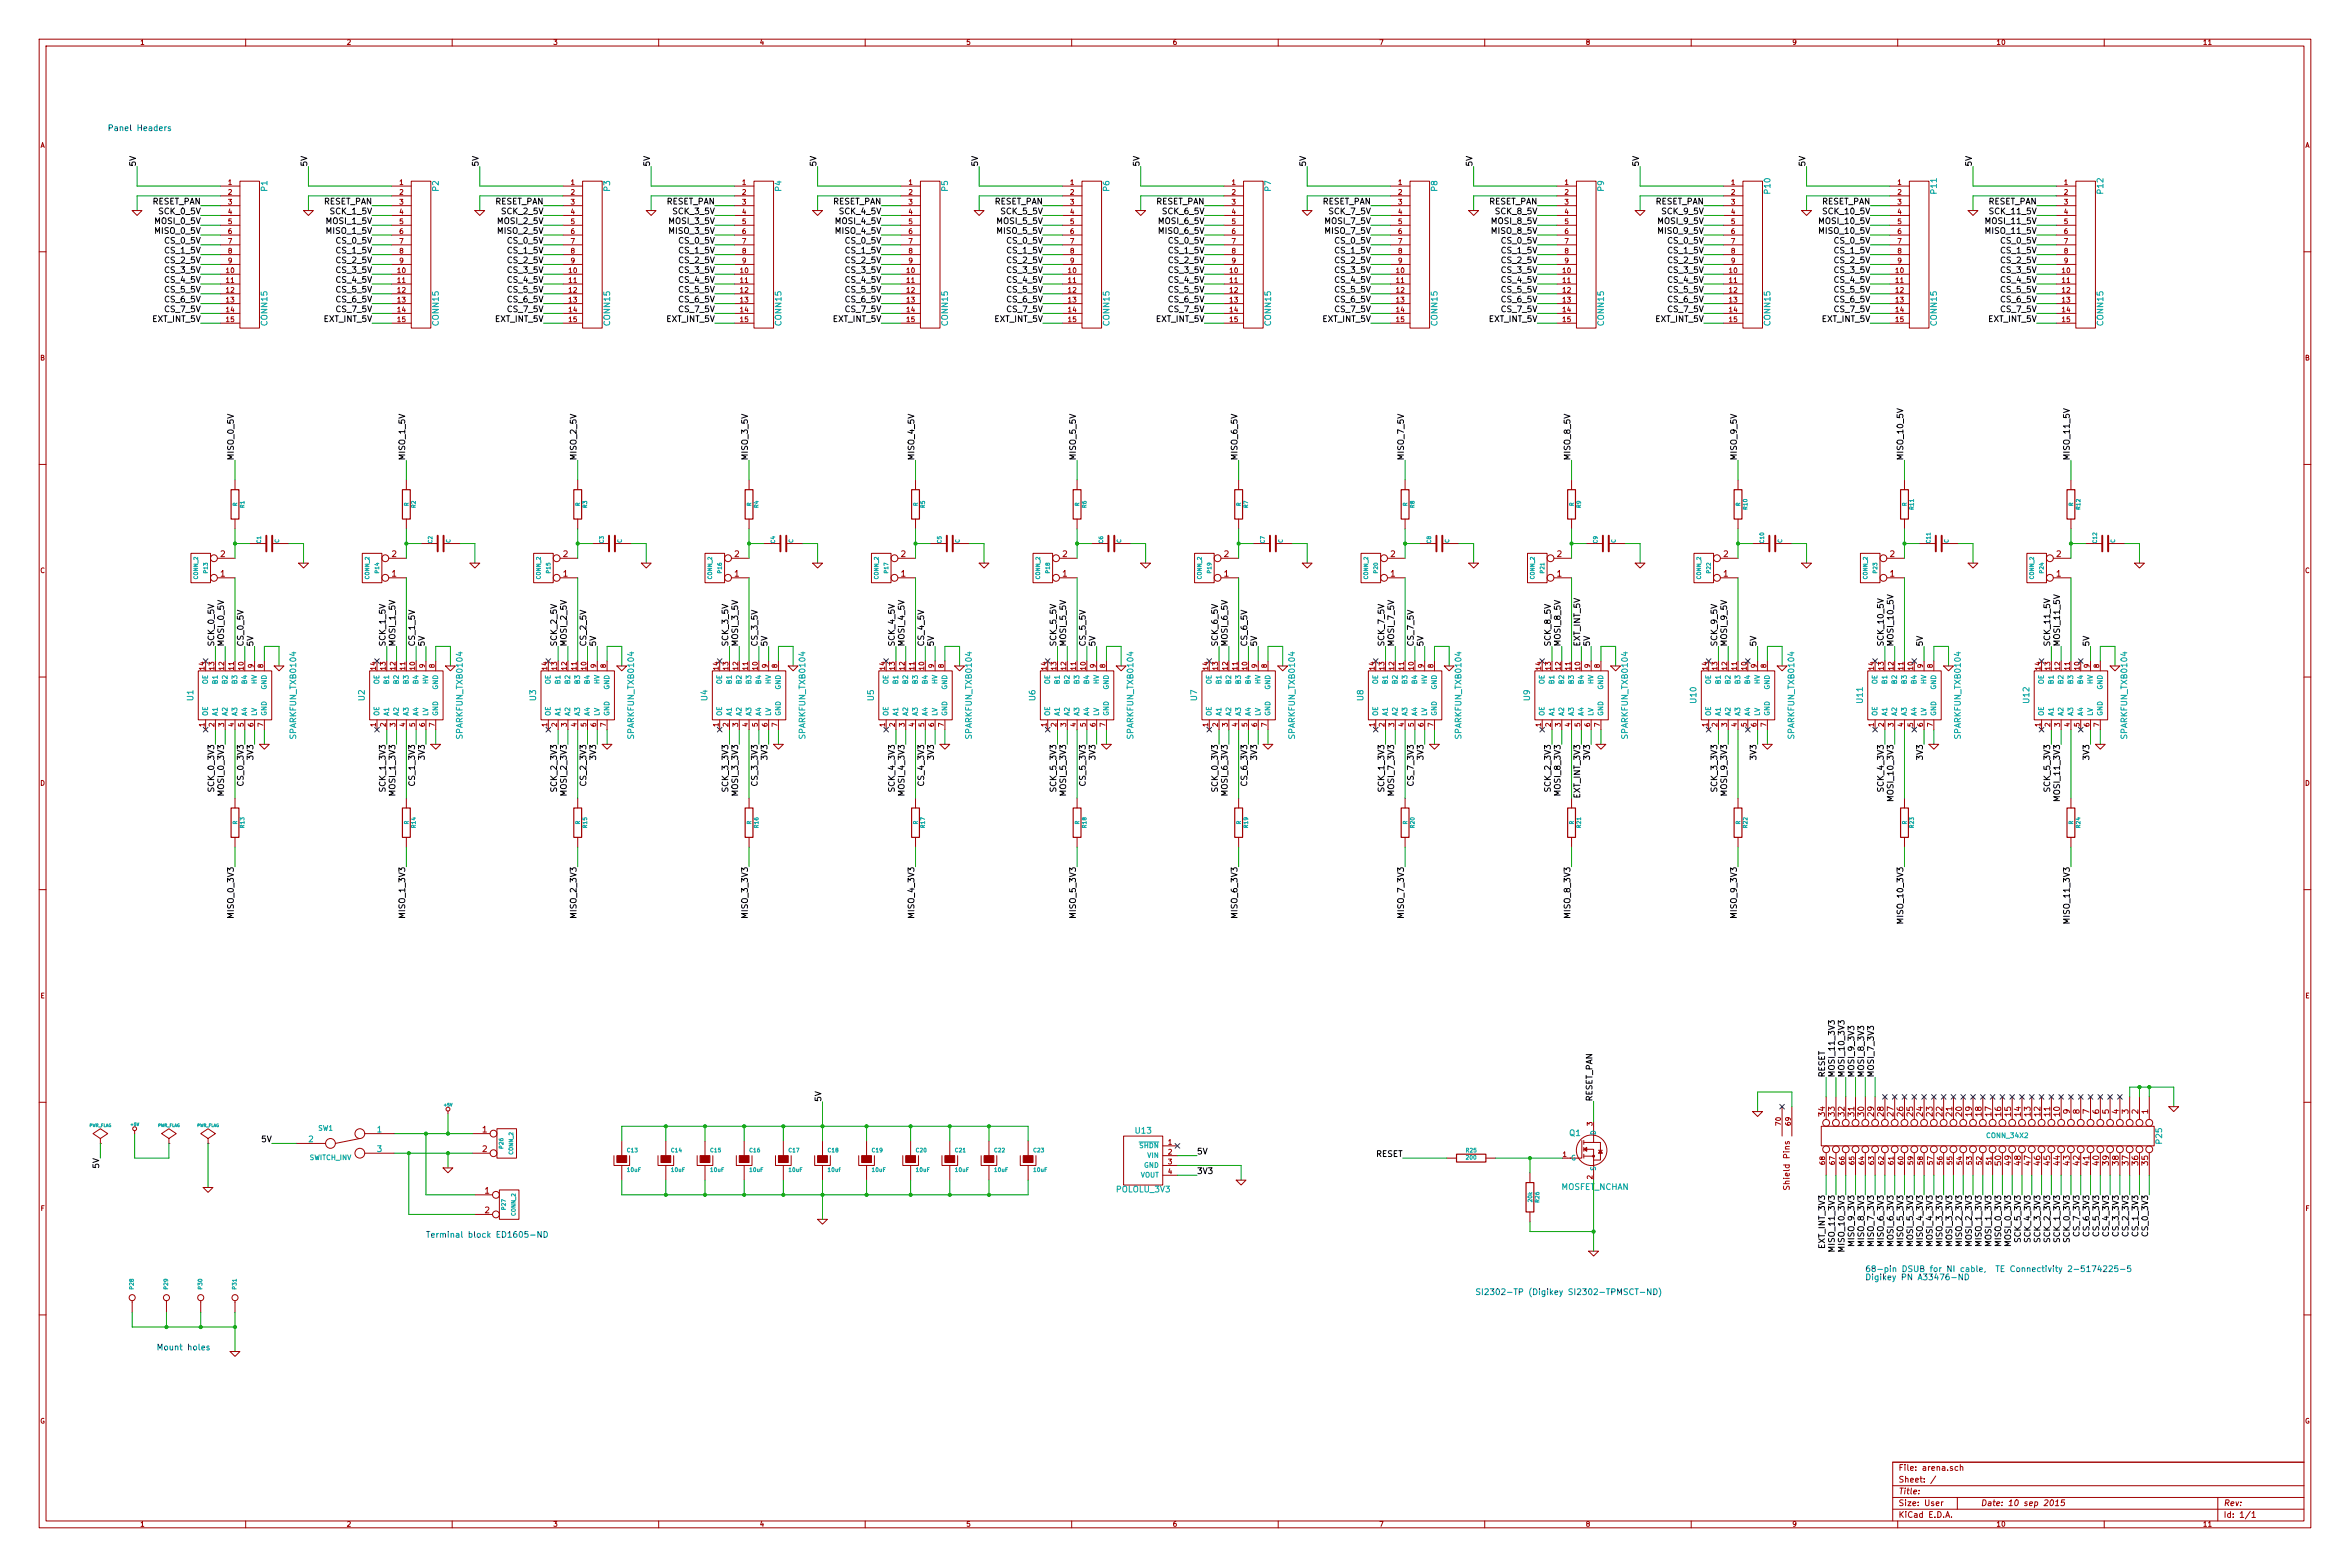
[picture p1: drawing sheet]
<svg xmlns="http://www.w3.org/2000/svg" width="610mm" height="406mm" viewBox="0 0 610 406" stroke-linecap="round" stroke-linejoin="round" font-family="sans-serif">
<defs><g id="words">
<g font-size="2.1" fill="#00f">
<text x="27.9" y="34">Panel Headers</text>
<text x="110.5" y="321.1">Terminal block ED1605-ND</text>
<text x="483.9" y="329.9">68-pin DSUB for NI cable, TE Connectivity 2-5174225-5</text>
<text x="391" y="335.9">SI2302-TP (Digikey SI2302-TPMSCT-ND)</text>
<text x="483.9" y="332.1">Digikey PN A33476-ND</text>
<text x="40.6" y="350.3">Mount holes</text>
</g>
<g font-size="2.1">
<text x="35.3" y="43.2" transform="rotate(-90 35.3 43.2)">5V</text>
<text x="79.8" y="43.2" transform="rotate(-90 79.8 43.2)">5V</text>
<text x="124.2" y="43.2" transform="rotate(-90 124.2 43.2)">5V</text>
<text x="168.7" y="43.2" transform="rotate(-90 168.7 43.2)">5V</text>
<text x="211.8" y="43.2" transform="rotate(-90 211.8 43.2)">5V</text>
<text x="253.7" y="43.2" transform="rotate(-90 253.7 43.2)">5V</text>
<text x="295.7" y="43.2" transform="rotate(-90 295.7 43.2)">5V</text>
<text x="338.8" y="43.2" transform="rotate(-90 338.8 43.2)">5V</text>
<text x="382" y="43.2" transform="rotate(-90 382 43.2)">5V</text>
<text x="425.2" y="43.2" transform="rotate(-90 425.2 43.2)">5V</text>
<text x="468.4" y="43.2" transform="rotate(-90 468.4 43.2)">5V</text>
<text x="511.6" y="43.2" transform="rotate(-90 511.6 43.2)">5V</text>
<text x="39.3" y="53.1">RESET_PAN</text>
<text x="83.8" y="53.1">RESET_PAN</text>
<text x="128.2" y="53.1">RESET_PAN</text>
<text x="172.7" y="53.1">RESET_PAN</text>
<text x="215.9" y="53.1">RESET_PAN</text>
<text x="257.8" y="53.1">RESET_PAN</text>
<text x="299.7" y="53.1">RESET_PAN</text>
<text x="342.9" y="53.1">RESET_PAN</text>
<text x="386.1" y="53.1">RESET_PAN</text>
<text x="429.2" y="53.1">RESET_PAN</text>
<text x="472.4" y="53.1">RESET_PAN</text>
<text x="515.6" y="53.1">RESET_PAN</text>
<text x="40.5" y="58.2">MOSI_0_5V</text>
<text x="41.5" y="55.6">SCK_0_5V</text>
<text x="85" y="58.2">MOSI_1_5V</text>
<text x="85.9" y="55.6">SCK_1_5V</text>
<text x="129.4" y="58.2">MOSI_2_5V</text>
<text x="130.4" y="55.6">SCK_2_5V</text>
<text x="173.9" y="58.2">MOSI_3_5V</text>
<text x="174.8" y="55.6">SCK_3_5V</text>
<text x="217" y="58.2">MOSI_4_5V</text>
<text x="218" y="55.6">SCK_4_5V</text>
<text x="259" y="58.2">MOSI_5_5V</text>
<text x="259.9" y="55.6">SCK_5_5V</text>
<text x="300.9" y="58.2">MOSI_6_5V</text>
<text x="301.8" y="55.6">SCK_6_5V</text>
<text x="344" y="58.2">MOSI_7_5V</text>
<text x="345" y="55.6">SCK_7_5V</text>
<text x="387.2" y="58.2">MOSI_8_5V</text>
<text x="388.2" y="55.6">SCK_8_5V</text>
<text x="430.4" y="58.2">MOSI_9_5V</text>
<text x="431.3" y="55.6">SCK_9_5V</text>
<text x="472.4" y="58.2">MOSI_10_5V</text>
<text x="473.4" y="55.6">SCK_10_5V</text>
<text x="515.6" y="58.2">MOSI_11_5V</text>
<text x="516.5" y="55.6">SCK_11_5V</text>
<text x="40.5" y="60.7">MISO_0_5V</text>
<text x="43" y="65.8">CS_1_5V</text>
<text x="43" y="63.2">CS_0_5V</text>
<text x="85" y="60.7">MISO_1_5V</text>
<text x="87.4" y="65.8">CS_1_5V</text>
<text x="87.4" y="63.2">CS_0_5V</text>
<text x="129.4" y="60.7">MISO_2_5V</text>
<text x="131.9" y="65.8">CS_1_5V</text>
<text x="131.9" y="63.2">CS_0_5V</text>
<text x="173.9" y="60.7">MISO_3_5V</text>
<text x="176.3" y="65.8">CS_1_5V</text>
<text x="176.3" y="63.2">CS_0_5V</text>
<text x="217" y="60.7">MISO_4_5V</text>
<text x="219.5" y="65.8">CS_1_5V</text>
<text x="219.5" y="63.2">CS_0_5V</text>
<text x="259" y="60.7">MISO_5_5V</text>
<text x="261.4" y="65.8">CS_1_5V</text>
<text x="261.4" y="63.2">CS_0_5V</text>
<text x="300.9" y="60.7">MISO_6_5V</text>
<text x="303.3" y="65.8">CS_1_5V</text>
<text x="303.3" y="63.2">CS_0_5V</text>
<text x="344" y="60.7">MISO_7_5V</text>
<text x="346.5" y="65.8">CS_1_5V</text>
<text x="346.5" y="63.2">CS_0_5V</text>
<text x="387.2" y="60.7">MISO_8_5V</text>
<text x="389.7" y="65.8">CS_1_5V</text>
<text x="389.7" y="63.2">CS_0_5V</text>
<text x="430.4" y="60.7">MISO_9_5V</text>
<text x="432.9" y="65.8">CS_1_5V</text>
<text x="432.9" y="63.2">CS_0_5V</text>
<text x="472.4" y="60.7">MISO_10_5V</text>
<text x="476" y="65.8">CS_1_5V</text>
<text x="476" y="63.2">CS_0_5V</text>
<text x="515.6" y="60.7">MISO_11_5V</text>
<text x="519.2" y="65.8">CS_1_5V</text>
<text x="519.2" y="63.2">CS_0_5V</text>
<text x="43" y="68.3">CS_2_5V</text>
<text x="43" y="70.9">CS_3_5V</text>
<text x="87.4" y="68.3">CS_2_5V</text>
<text x="87.4" y="70.9">CS_3_5V</text>
<text x="131.9" y="68.3">CS_2_5V</text>
<text x="131.9" y="70.9">CS_3_5V</text>
<text x="176.3" y="68.3">CS_2_5V</text>
<text x="176.3" y="70.9">CS_3_5V</text>
<text x="219.5" y="68.3">CS_2_5V</text>
<text x="219.5" y="70.9">CS_3_5V</text>
<text x="261.4" y="68.3">CS_2_5V</text>
<text x="261.4" y="70.9">CS_3_5V</text>
<text x="303.3" y="68.3">CS_2_5V</text>
<text x="303.3" y="70.9">CS_3_5V</text>
<text x="346.5" y="68.3">CS_2_5V</text>
<text x="346.5" y="70.9">CS_3_5V</text>
<text x="389.7" y="68.3">CS_2_5V</text>
<text x="389.7" y="70.9">CS_3_5V</text>
<text x="432.9" y="68.3">CS_2_5V</text>
<text x="432.9" y="70.9">CS_3_5V</text>
<text x="476" y="68.3">CS_2_5V</text>
<text x="476" y="70.9">CS_3_5V</text>
<text x="519.2" y="68.3">CS_2_5V</text>
<text x="519.2" y="70.9">CS_3_5V</text>
<text x="43" y="73.4">CS_4_5V</text>
<text x="43" y="75.9">CS_5_5V</text>
<text x="87.4" y="73.4">CS_4_5V</text>
<text x="87.4" y="75.9">CS_5_5V</text>
<text x="131.9" y="73.4">CS_4_5V</text>
<text x="131.9" y="75.9">CS_5_5V</text>
<text x="176.3" y="73.4">CS_4_5V</text>
<text x="176.3" y="75.9">CS_5_5V</text>
<text x="219.5" y="73.4">CS_4_5V</text>
<text x="219.5" y="75.9">CS_5_5V</text>
<text x="261.4" y="73.4">CS_4_5V</text>
<text x="261.4" y="75.9">CS_5_5V</text>
<text x="303.3" y="73.4">CS_4_5V</text>
<text x="303.3" y="75.9">CS_5_5V</text>
<text x="346.5" y="73.4">CS_4_5V</text>
<text x="346.5" y="75.9">CS_5_5V</text>
<text x="389.7" y="73.4">CS_4_5V</text>
<text x="389.7" y="75.9">CS_5_5V</text>
<text x="432.9" y="73.4">CS_4_5V</text>
<text x="432.9" y="75.9">CS_5_5V</text>
<text x="476" y="73.4">CS_4_5V</text>
<text x="476" y="75.9">CS_5_5V</text>
<text x="519.2" y="73.4">CS_4_5V</text>
<text x="519.2" y="75.9">CS_5_5V</text>
<text x="39.6" y="83.6">EXT_INT_5V</text>
<text x="43" y="78.5">CS_6_5V</text>
<text x="43" y="81">CS_7_5V</text>
<text x="84" y="83.6">EXT_INT_5V</text>
<text x="87.4" y="78.5">CS_6_5V</text>
<text x="87.4" y="81">CS_7_5V</text>
<text x="128.5" y="83.6">EXT_INT_5V</text>
<text x="131.9" y="78.5">CS_6_5V</text>
<text x="131.9" y="81">CS_7_5V</text>
<text x="172.9" y="83.6">EXT_INT_5V</text>
<text x="176.3" y="78.5">CS_6_5V</text>
<text x="176.3" y="81">CS_7_5V</text>
<text x="216.1" y="83.6">EXT_INT_5V</text>
<text x="219.5" y="78.5">CS_6_5V</text>
<text x="219.5" y="81">CS_7_5V</text>
<text x="258" y="83.6">EXT_INT_5V</text>
<text x="261.4" y="78.5">CS_6_5V</text>
<text x="261.4" y="81">CS_7_5V</text>
<text x="299.9" y="83.6">EXT_INT_5V</text>
<text x="303.3" y="78.5">CS_6_5V</text>
<text x="303.3" y="81">CS_7_5V</text>
<text x="343.1" y="83.6">EXT_INT_5V</text>
<text x="346.5" y="78.5">CS_6_5V</text>
<text x="346.5" y="81">CS_7_5V</text>
<text x="386.3" y="83.6">EXT_INT_5V</text>
<text x="389.7" y="78.5">CS_6_5V</text>
<text x="389.7" y="81">CS_7_5V</text>
<text x="429.5" y="83.6">EXT_INT_5V</text>
<text x="432.9" y="78.5">CS_6_5V</text>
<text x="432.9" y="81">CS_7_5V</text>
<text x="472.6" y="83.6">EXT_INT_5V</text>
<text x="476" y="78.5">CS_6_5V</text>
<text x="476" y="81">CS_7_5V</text>
<text x="515.8" y="83.6">EXT_INT_5V</text>
<text x="519.2" y="78.5">CS_6_5V</text>
<text x="519.2" y="81">CS_7_5V</text>
<text x="60.7" y="119.4" transform="rotate(-90 60.7 119.4)">MISO_0_5V</text>
<text x="105.2" y="119.4" transform="rotate(-90 105.2 119.4)">MISO_1_5V</text>
<text x="149.6" y="119.4" transform="rotate(-90 149.6 119.4)">MISO_2_5V</text>
<text x="194.1" y="119.4" transform="rotate(-90 194.1 119.4)">MISO_3_5V</text>
<text x="237.2" y="119.4" transform="rotate(-90 237.2 119.4)">MISO_4_5V</text>
<text x="279.1" y="119.4" transform="rotate(-90 279.1 119.4)">MISO_5_5V</text>
<text x="321.1" y="119.4" transform="rotate(-90 321.1 119.4)">MISO_6_5V</text>
<text x="364.2" y="119.4" transform="rotate(-90 364.2 119.4)">MISO_7_5V</text>
<text x="407.4" y="119.4" transform="rotate(-90 407.4 119.4)">MISO_8_5V</text>
<text x="450.6" y="119.4" transform="rotate(-90 450.6 119.4)">MISO_9_5V</text>
<text x="493.8" y="119.4" transform="rotate(-90 493.8 119.4)">MISO_10_5V</text>
<text x="537" y="119.4" transform="rotate(-90 537 119.4)">MISO_11_5V</text>
<text x="55.6" y="167.6" transform="rotate(-90 55.6 167.6)">SCK_0_5V</text>
<text x="58.2" y="167.6" transform="rotate(-90 58.2 167.6)">MOSI_0_5V</text>
<text x="63.2" y="167.6" transform="rotate(-90 63.2 167.6)">CS_0_5V</text>
<text x="65.8" y="167.6" transform="rotate(-90 65.8 167.6)">5V</text>
<text x="100.1" y="167.6" transform="rotate(-90 100.1 167.6)">SCK_1_5V</text>
<text x="102.6" y="167.6" transform="rotate(-90 102.6 167.6)">MOSI_1_5V</text>
<text x="107.7" y="167.6" transform="rotate(-90 107.7 167.6)">CS_1_5V</text>
<text x="110.2" y="167.6" transform="rotate(-90 110.2 167.6)">5V</text>
<text x="144.5" y="167.6" transform="rotate(-90 144.5 167.6)">SCK_2_5V</text>
<text x="147.1" y="167.6" transform="rotate(-90 147.1 167.6)">MOSI_2_5V</text>
<text x="152.1" y="167.6" transform="rotate(-90 152.1 167.6)">CS_2_5V</text>
<text x="154.7" y="167.6" transform="rotate(-90 154.7 167.6)">5V</text>
<text x="189" y="167.6" transform="rotate(-90 189 167.6)">SCK_3_5V</text>
<text x="191.5" y="167.6" transform="rotate(-90 191.5 167.6)">MOSI_3_5V</text>
<text x="196.6" y="167.6" transform="rotate(-90 196.6 167.6)">CS_3_5V</text>
<text x="199.1" y="167.6" transform="rotate(-90 199.1 167.6)">5V</text>
<text x="232.2" y="167.6" transform="rotate(-90 232.2 167.6)">SCK_4_5V</text>
<text x="234.7" y="167.6" transform="rotate(-90 234.7 167.6)">MOSI_4_5V</text>
<text x="239.8" y="167.6" transform="rotate(-90 239.8 167.6)">CS_4_5V</text>
<text x="242.3" y="167.6" transform="rotate(-90 242.3 167.6)">5V</text>
<text x="274.1" y="167.6" transform="rotate(-90 274.1 167.6)">SCK_5_5V</text>
<text x="276.6" y="167.6" transform="rotate(-90 276.6 167.6)">MOSI_5_5V</text>
<text x="281.7" y="167.6" transform="rotate(-90 281.7 167.6)">CS_5_5V</text>
<text x="284.2" y="167.6" transform="rotate(-90 284.2 167.6)">5V</text>
<text x="316" y="167.6" transform="rotate(-90 316 167.6)">SCK_6_5V</text>
<text x="318.5" y="167.6" transform="rotate(-90 318.5 167.6)">MOSI_6_5V</text>
<text x="323.6" y="167.6" transform="rotate(-90 323.6 167.6)">CS_6_5V</text>
<text x="326.1" y="167.6" transform="rotate(-90 326.1 167.6)">5V</text>
<text x="359.2" y="167.6" transform="rotate(-90 359.2 167.6)">SCK_7_5V</text>
<text x="361.7" y="167.6" transform="rotate(-90 361.7 167.6)">MOSI_7_5V</text>
<text x="366.8" y="167.6" transform="rotate(-90 366.8 167.6)">CS_7_5V</text>
<text x="369.3" y="167.6" transform="rotate(-90 369.3 167.6)">5V</text>
<text x="402.3" y="167.6" transform="rotate(-90 402.3 167.6)">SCK_8_5V</text>
<text x="404.9" y="167.6" transform="rotate(-90 404.9 167.6)">MOSI_8_5V</text>
<text x="410" y="167.6" transform="rotate(-90 410 167.6)">EXT_INT_5V</text>
<text x="412.5" y="167.6" transform="rotate(-90 412.5 167.6)">5V</text>
<text x="445.5" y="167.6" transform="rotate(-90 445.5 167.6)">SCK_9_5V</text>
<text x="448.1" y="167.6" transform="rotate(-90 448.1 167.6)">MOSI_9_5V</text>
<text x="455.7" y="167.6" transform="rotate(-90 455.7 167.6)">5V</text>
<text x="488.7" y="167.6" transform="rotate(-90 488.7 167.6)">SCK_10_5V</text>
<text x="491.2" y="167.6" transform="rotate(-90 491.2 167.6)">MOSI_10_5V</text>
<text x="498.9" y="167.6" transform="rotate(-90 498.9 167.6)">5V</text>
<text x="531.9" y="167.6" transform="rotate(-90 531.9 167.6)">SCK_11_5V</text>
<text x="534.4" y="167.6" transform="rotate(-90 534.4 167.6)">MOSI_11_5V</text>
<text x="542" y="167.6" transform="rotate(-90 542 167.6)">5V</text>
<text x="65.8" y="196.8" transform="rotate(-90 65.8 196.8)">3V3</text>
<text x="110.2" y="196.8" transform="rotate(-90 110.2 196.8)">3V3</text>
<text x="154.7" y="196.8" transform="rotate(-90 154.7 196.8)">3V3</text>
<text x="199.1" y="196.8" transform="rotate(-90 199.1 196.8)">3V3</text>
<text x="242.3" y="196.8" transform="rotate(-90 242.3 196.8)">3V3</text>
<text x="284.2" y="196.8" transform="rotate(-90 284.2 196.8)">3V3</text>
<text x="326.1" y="196.8" transform="rotate(-90 326.1 196.8)">3V3</text>
<text x="369.3" y="196.8" transform="rotate(-90 369.3 196.8)">3V3</text>
<text x="412.5" y="196.8" transform="rotate(-90 412.5 196.8)">3V3</text>
<text x="455.7" y="196.8" transform="rotate(-90 455.7 196.8)">3V3</text>
<text x="498.9" y="196.8" transform="rotate(-90 498.9 196.8)">3V3</text>
<text x="542" y="196.8" transform="rotate(-90 542 196.8)">3V3</text>
<text x="63.2" y="203.3" transform="rotate(-90 63.2 203.3)">CS_0_3V3</text>
<text x="107.7" y="203.3" transform="rotate(-90 107.7 203.3)">CS_1_3V3</text>
<text x="152.1" y="203.3" transform="rotate(-90 152.1 203.3)">CS_2_3V3</text>
<text x="196.6" y="203.3" transform="rotate(-90 196.6 203.3)">CS_3_3V3</text>
<text x="239.8" y="203.3" transform="rotate(-90 239.8 203.3)">CS_4_3V3</text>
<text x="281.7" y="203.3" transform="rotate(-90 281.7 203.3)">CS_5_3V3</text>
<text x="323.6" y="203.3" transform="rotate(-90 323.6 203.3)">CS_6_3V3</text>
<text x="366.8" y="203.3" transform="rotate(-90 366.8 203.3)">CS_7_3V3</text>
<text x="55.6" y="204.8" transform="rotate(-90 55.6 204.8)">SCK_0_3V3</text>
<text x="58.2" y="205.8" transform="rotate(-90 58.2 205.8)">MOSI_0_3V3</text>
<text x="100.1" y="204.8" transform="rotate(-90 100.1 204.8)">SCK_1_3V3</text>
<text x="102.6" y="205.8" transform="rotate(-90 102.6 205.8)">MOSI_1_3V3</text>
<text x="144.5" y="204.8" transform="rotate(-90 144.5 204.8)">SCK_2_3V3</text>
<text x="147.1" y="205.8" transform="rotate(-90 147.1 205.8)">MOSI_2_3V3</text>
<text x="189" y="204.8" transform="rotate(-90 189 204.8)">SCK_3_3V3</text>
<text x="191.5" y="205.8" transform="rotate(-90 191.5 205.8)">MOSI_3_3V3</text>
<text x="232.2" y="204.8" transform="rotate(-90 232.2 204.8)">SCK_4_3V3</text>
<text x="234.7" y="205.8" transform="rotate(-90 234.7 205.8)">MOSI_4_3V3</text>
<text x="274.1" y="204.8" transform="rotate(-90 274.1 204.8)">SCK_5_3V3</text>
<text x="276.6" y="205.8" transform="rotate(-90 276.6 205.8)">MOSI_5_3V3</text>
<text x="316" y="204.8" transform="rotate(-90 316 204.8)">SCK_0_3V3</text>
<text x="318.5" y="205.8" transform="rotate(-90 318.5 205.8)">MOSI_6_3V3</text>
<text x="359.2" y="204.8" transform="rotate(-90 359.2 204.8)">SCK_1_3V3</text>
<text x="361.7" y="205.8" transform="rotate(-90 361.7 205.8)">MOSI_7_3V3</text>
<text x="402.3" y="204.8" transform="rotate(-90 402.3 204.8)">SCK_2_3V3</text>
<text x="404.9" y="205.8" transform="rotate(-90 404.9 205.8)">MOSI_8_3V3</text>
<text x="410" y="206.7" transform="rotate(-90 410 206.7)">EXT_INT_3V3</text>
<text x="445.5" y="204.8" transform="rotate(-90 445.5 204.8)">SCK_3_3V3</text>
<text x="448.1" y="205.8" transform="rotate(-90 448.1 205.8)">MOSI_9_3V3</text>
<text x="488.7" y="204.8" transform="rotate(-90 488.7 204.8)">SCK_4_3V3</text>
<text x="491.2" y="207" transform="rotate(-90 491.2 207)">MOSI_10_3V3</text>
<text x="531.9" y="204.8" transform="rotate(-90 531.9 204.8)">SCK_5_3V3</text>
<text x="534.4" y="207" transform="rotate(-90 534.4 207)">MOSI_11_3V3</text>
<text x="60.7" y="237.5" transform="rotate(-90 60.7 237.5)">MISO_0_3V3</text>
<text x="105.2" y="237.5" transform="rotate(-90 105.2 237.5)">MISO_1_3V3</text>
<text x="149.6" y="237.5" transform="rotate(-90 149.6 237.5)">MISO_2_3V3</text>
<text x="194.1" y="237.5" transform="rotate(-90 194.1 237.5)">MISO_3_3V3</text>
<text x="237.2" y="237.5" transform="rotate(-90 237.2 237.5)">MISO_4_3V3</text>
<text x="279.1" y="237.5" transform="rotate(-90 279.1 237.5)">MISO_5_3V3</text>
<text x="321.1" y="237.5" transform="rotate(-90 321.1 237.5)">MISO_6_3V3</text>
<text x="364.2" y="237.5" transform="rotate(-90 364.2 237.5)">MISO_7_3V3</text>
<text x="407.4" y="237.5" transform="rotate(-90 407.4 237.5)">MISO_8_3V3</text>
<text x="450.6" y="237.5" transform="rotate(-90 450.6 237.5)">MISO_9_3V3</text>
<text x="493.8" y="238.7" transform="rotate(-90 493.8 238.7)">MISO_10_3V3</text>
<text x="537" y="238.7" transform="rotate(-90 537 238.7)">MISO_11_3V3</text>
<text x="473.5" y="279.4" transform="rotate(-90 473.5 279.4)">RESET</text>
<text x="476" y="279.4" transform="rotate(-90 476 279.4)">MOSI_11_3V3</text>
<text x="478.5" y="279.4" transform="rotate(-90 478.5 279.4)">MOSI_10_3V3</text>
<text x="481.1" y="279.4" transform="rotate(-90 481.1 279.4)">MOSI_9_3V3</text>
<text x="483.6" y="279.4" transform="rotate(-90 483.6 279.4)">MOSI_8_3V3</text>
<text x="486.2" y="279.4" transform="rotate(-90 486.2 279.4)">MOSI_7_3V3</text>
<text x="213.1" y="285.8" transform="rotate(-90 213.1 285.8)">5V</text>
<text x="413.1" y="285.6" transform="rotate(-90 413.1 285.6)">RESET_PAN</text>
<text x="67.9" y="296.3">5V</text>
<text x="310.5" y="299.5">5V</text>
<text x="25.8" y="302.9" transform="rotate(-90 25.8 302.9)">5V</text>
<text x="310.5" y="304.5">3V3</text>
<text x="356.8" y="300.1">RESET</text>
<text x="473.5" y="323.6" transform="rotate(-90 473.5 323.6)">EXT_INT_3V3</text>
<text x="476" y="323.8" transform="rotate(-90 476 323.8)">MISO_11_3V3</text>
<text x="478.5" y="323.8" transform="rotate(-90 478.5 323.8)">MISO_10_3V3</text>
<text x="481.1" y="322.6" transform="rotate(-90 481.1 322.6)">MISO_9_3V3</text>
<text x="483.6" y="322.6" transform="rotate(-90 483.6 322.6)">MISO_8_3V3</text>
<text x="486.2" y="322.6" transform="rotate(-90 486.2 322.6)">MISO_7_3V3</text>
<text x="488.7" y="322.6" transform="rotate(-90 488.7 322.6)">MISO_6_3V3</text>
<text x="491.2" y="322.6" transform="rotate(-90 491.2 322.6)">MOSI_6_3V3</text>
<text x="493.8" y="322.6" transform="rotate(-90 493.8 322.6)">MISO_5_3V3</text>
<text x="496.3" y="322.6" transform="rotate(-90 496.3 322.6)">MOSI_5_3V3</text>
<text x="498.9" y="322.6" transform="rotate(-90 498.9 322.6)">MISO_4_3V3</text>
<text x="501.4" y="322.6" transform="rotate(-90 501.4 322.6)">MOSI_4_3V3</text>
<text x="503.9" y="322.6" transform="rotate(-90 503.9 322.6)">MISO_3_3V3</text>
<text x="506.5" y="322.6" transform="rotate(-90 506.5 322.6)">MOSI_3_3V3</text>
<text x="509" y="322.6" transform="rotate(-90 509 322.6)">MISO_2_3V3</text>
<text x="511.6" y="322.6" transform="rotate(-90 511.6 322.6)">MOSI_2_3V3</text>
<text x="514.1" y="322.6" transform="rotate(-90 514.1 322.6)">MISO_1_3V3</text>
<text x="516.6" y="322.6" transform="rotate(-90 516.6 322.6)">MOSI_1_3V3</text>
<text x="519.2" y="322.6" transform="rotate(-90 519.2 322.6)">MISO_0_3V3</text>
<text x="521.7" y="322.6" transform="rotate(-90 521.7 322.6)">MOSI_0_3V3</text>
<text x="524.3" y="321.7" transform="rotate(-90 524.3 321.7)">SCK_5_3V3</text>
<text x="526.8" y="321.7" transform="rotate(-90 526.8 321.7)">SCK_4_3V3</text>
<text x="529.3" y="321.7" transform="rotate(-90 529.3 321.7)">SCK_3_3V3</text>
<text x="531.9" y="321.7" transform="rotate(-90 531.9 321.7)">SCK_2_3V3</text>
<text x="534.4" y="321.7" transform="rotate(-90 534.4 321.7)">SCK_1_3V3</text>
<text x="537" y="321.7" transform="rotate(-90 537 321.7)">SCK_0_3V3</text>
<text x="539.5" y="320.1" transform="rotate(-90 539.5 320.1)">CS_7_3V3</text>
<text x="542" y="320.1" transform="rotate(-90 542 320.1)">CS_6_3V3</text>
<text x="544.6" y="320.1" transform="rotate(-90 544.6 320.1)">CS_5_3V3</text>
<text x="547.1" y="320.1" transform="rotate(-90 547.1 320.1)">CS_4_3V3</text>
<text x="549.7" y="320.1" transform="rotate(-90 549.7 320.1)">CS_3_3V3</text>
<text x="552.2" y="320.1" transform="rotate(-90 552.2 320.1)">CS_2_3V3</text>
<text x="554.7" y="320.1" transform="rotate(-90 554.7 320.1)">CS_1_3V3</text>
<text x="557.3" y="320.1" transform="rotate(-90 557.3 320.1)">CS_0_3V3</text>
</g>
<g font-size="2.1" fill="#00a0a0">
<text x="69.4" y="49.6" transform="rotate(-90 69.4 49.6)">P1</text>
<text x="113.9" y="49.6" transform="rotate(-90 113.9 49.6)">P2</text>
<text x="158.3" y="49.6" transform="rotate(-90 158.3 49.6)">P3</text>
<text x="202.8" y="49.6" transform="rotate(-90 202.8 49.6)">P4</text>
<text x="245.9" y="49.6" transform="rotate(-90 245.9 49.6)">P5</text>
<text x="287.9" y="49.6" transform="rotate(-90 287.9 49.6)">P6</text>
<text x="329.8" y="49.6" transform="rotate(-90 329.8 49.6)">P7</text>
<text x="372.9" y="49.6" transform="rotate(-90 372.9 49.6)">P8</text>
<text x="416.1" y="49.6" transform="rotate(-90 416.1 49.6)">P9</text>
<text x="459.3" y="50.1" transform="rotate(-90 459.3 50.1)">P10</text>
<text x="502.5" y="50.1" transform="rotate(-90 502.5 50.1)">P11</text>
<text x="545.7" y="50.1" transform="rotate(-90 545.7 50.1)">P12</text>
<text x="69.4" y="84.3" transform="rotate(-90 69.4 84.3)">CONN15</text>
<text x="113.9" y="84.3" transform="rotate(-90 113.9 84.3)">CONN15</text>
<text x="158.3" y="84.3" transform="rotate(-90 158.3 84.3)">CONN15</text>
<text x="202.8" y="84.3" transform="rotate(-90 202.8 84.3)">CONN15</text>
<text x="245.9" y="84.3" transform="rotate(-90 245.9 84.3)">CONN15</text>
<text x="287.9" y="84.3" transform="rotate(-90 287.9 84.3)">CONN15</text>
<text x="329.8" y="84.3" transform="rotate(-90 329.8 84.3)">CONN15</text>
<text x="372.9" y="84.3" transform="rotate(-90 372.9 84.3)">CONN15</text>
<text x="416.1" y="84.3" transform="rotate(-90 416.1 84.3)">CONN15</text>
<text x="459.3" y="84.3" transform="rotate(-90 459.3 84.3)">CONN15</text>
<text x="502.5" y="84.3" transform="rotate(-90 502.5 84.3)">CONN15</text>
<text x="545.7" y="84.3" transform="rotate(-90 545.7 84.3)">CONN15</text>
<text x="50.2" y="181.7" transform="rotate(-90 50.2 181.7)">U1</text>
<text x="94.7" y="181.7" transform="rotate(-90 94.7 181.7)">U2</text>
<text x="139.1" y="181.7" transform="rotate(-90 139.1 181.7)">U3</text>
<text x="183.6" y="181.7" transform="rotate(-90 183.6 181.7)">U4</text>
<text x="226.7" y="181.7" transform="rotate(-90 226.7 181.7)">U5</text>
<text x="268.7" y="181.7" transform="rotate(-90 268.7 181.7)">U6</text>
<text x="310.6" y="181.7" transform="rotate(-90 310.6 181.7)">U7</text>
<text x="353.7" y="181.7" transform="rotate(-90 353.7 181.7)">U8</text>
<text x="396.9" y="181.7" transform="rotate(-90 396.9 181.7)">U9</text>
<text x="440.1" y="182.2" transform="rotate(-90 440.1 182.2)">U10</text>
<text x="483.3" y="182.2" transform="rotate(-90 483.3 182.2)">U11</text>
<text x="526.5" y="182.2" transform="rotate(-90 526.5 182.2)">U12</text>
<text x="76.9" y="191.3" transform="rotate(-90 76.9 191.3)">SPARKFUN_TXB0104</text>
<text x="120.1" y="191.3" transform="rotate(-90 120.1 191.3)">SPARKFUN_TXB0104</text>
<text x="164.5" y="191.3" transform="rotate(-90 164.5 191.3)">SPARKFUN_TXB0104</text>
<text x="209" y="191.3" transform="rotate(-90 209 191.3)">SPARKFUN_TXB0104</text>
<text x="252.1" y="191.3" transform="rotate(-90 252.1 191.3)">SPARKFUN_TXB0104</text>
<text x="294.1" y="191.3" transform="rotate(-90 294.1 191.3)">SPARKFUN_TXB0104</text>
<text x="336" y="191.3" transform="rotate(-90 336 191.3)">SPARKFUN_TXB0104</text>
<text x="379.1" y="191.3" transform="rotate(-90 379.1 191.3)">SPARKFUN_TXB0104</text>
<text x="422.3" y="191.3" transform="rotate(-90 422.3 191.3)">SPARKFUN_TXB0104</text>
<text x="465.5" y="191.3" transform="rotate(-90 465.5 191.3)">SPARKFUN_TXB0104</text>
<text x="508.7" y="191.3" transform="rotate(-90 508.7 191.3)">SPARKFUN_TXB0104</text>
<text x="551.9" y="191.3" transform="rotate(-90 551.9 191.3)">SPARKFUN_TXB0104</text>
<text x="97.8" y="293.8">1</text>
<text x="80.1" y="296.3">2</text>
<text x="97.8" y="298.8">3</text>
<text x="294.6" y="294.1">U13</text>
<text x="407.2" y="294.7">Q1</text>
<text x="560.9" y="296.5" transform="rotate(-90 560.9 296.5)">P25</text>
<text x="289.7" y="309.3">POLOLU_3V3</text>
<text x="404.9" y="308.7">MOSFET_NCHAN</text>
</g>
<g font-size="2.1" fill="#a00000">
<text x="57.2" y="149.6">1</text>
<text x="57.2" y="144.5">2</text>
<text x="101.7" y="149.6">1</text>
<text x="101.7" y="144.5">2</text>
<text x="146.1" y="149.6">1</text>
<text x="146.1" y="144.5">2</text>
<text x="190.6" y="149.6">1</text>
<text x="190.6" y="144.5">2</text>
<text x="233.7" y="149.6">1</text>
<text x="233.7" y="144.5">2</text>
<text x="275.6" y="149.6">1</text>
<text x="275.6" y="144.5">2</text>
<text x="317.6" y="149.6">1</text>
<text x="317.6" y="144.5">2</text>
<text x="360.7" y="149.6">1</text>
<text x="360.7" y="144.5">2</text>
<text x="403.9" y="149.6">1</text>
<text x="403.9" y="144.5">2</text>
<text x="447.1" y="149.6">1</text>
<text x="447.1" y="144.5">2</text>
<text x="490.3" y="149.6">1</text>
<text x="490.3" y="144.5">2</text>
<text x="533.5" y="149.6">1</text>
<text x="533.5" y="144.5">2</text>
<text x="125.1" y="293.8">1</text>
<text x="473.5" y="289.5" transform="rotate(-90 473.5 289.5)">34</text>
<text x="476" y="289.5" transform="rotate(-90 476 289.5)">33</text>
<text x="478.5" y="289.5" transform="rotate(-90 478.5 289.5)">32</text>
<text x="481.1" y="289.5" transform="rotate(-90 481.1 289.5)">31</text>
<text x="483.6" y="289.5" transform="rotate(-90 483.6 289.5)">30</text>
<text x="486.2" y="289.5" transform="rotate(-90 486.2 289.5)">29</text>
<text x="488.7" y="289.5" transform="rotate(-90 488.7 289.5)">28</text>
<text x="491.2" y="289.5" transform="rotate(-90 491.2 289.5)">27</text>
<text x="493.8" y="289.5" transform="rotate(-90 493.8 289.5)">26</text>
<text x="496.3" y="289.5" transform="rotate(-90 496.3 289.5)">25</text>
<text x="498.9" y="289.5" transform="rotate(-90 498.9 289.5)">24</text>
<text x="501.4" y="289.5" transform="rotate(-90 501.4 289.5)">23</text>
<text x="503.9" y="289.5" transform="rotate(-90 503.9 289.5)">22</text>
<text x="506.5" y="289.5" transform="rotate(-90 506.5 289.5)">21</text>
<text x="509" y="289.5" transform="rotate(-90 509 289.5)">20</text>
<text x="511.6" y="289.5" transform="rotate(-90 511.6 289.5)">19</text>
<text x="514.1" y="289.5" transform="rotate(-90 514.1 289.5)">18</text>
<text x="516.6" y="289.5" transform="rotate(-90 516.6 289.5)">17</text>
<text x="519.2" y="289.5" transform="rotate(-90 519.2 289.5)">16</text>
<text x="521.7" y="289.5" transform="rotate(-90 521.7 289.5)">15</text>
<text x="524.3" y="289.5" transform="rotate(-90 524.3 289.5)">14</text>
<text x="526.8" y="289.5" transform="rotate(-90 526.8 289.5)">13</text>
<text x="529.3" y="289.5" transform="rotate(-90 529.3 289.5)">12</text>
<text x="531.9" y="289.5" transform="rotate(-90 531.9 289.5)">11</text>
<text x="534.4" y="289.5" transform="rotate(-90 534.4 289.5)">10</text>
<text x="537" y="288.9" transform="rotate(-90 537 288.9)">9</text>
<text x="539.5" y="288.9" transform="rotate(-90 539.5 288.9)">8</text>
<text x="542" y="288.9" transform="rotate(-90 542 288.9)">7</text>
<text x="544.6" y="288.9" transform="rotate(-90 544.6 288.9)">6</text>
<text x="547.1" y="288.9" transform="rotate(-90 547.1 288.9)">5</text>
<text x="549.7" y="288.9" transform="rotate(-90 549.7 288.9)">4</text>
<text x="552.2" y="288.9" transform="rotate(-90 552.2 288.9)">3</text>
<text x="554.7" y="288.9" transform="rotate(-90 554.7 288.9)">2</text>
<text x="557.3" y="288.9" transform="rotate(-90 557.3 288.9)">1</text>
<text x="125.1" y="298.8">2</text>
<text x="519.2" y="302.2" transform="rotate(-90 519.2 302.2)">50</text>
<text x="521.7" y="302.2" transform="rotate(-90 521.7 302.2)">49</text>
<text x="524.3" y="302.2" transform="rotate(-90 524.3 302.2)">48</text>
<text x="526.8" y="302.2" transform="rotate(-90 526.8 302.2)">47</text>
<text x="529.3" y="302.2" transform="rotate(-90 529.3 302.2)">46</text>
<text x="531.9" y="302.2" transform="rotate(-90 531.9 302.2)">45</text>
<text x="534.4" y="302.2" transform="rotate(-90 534.4 302.2)">44</text>
<text x="537" y="302.2" transform="rotate(-90 537 302.2)">43</text>
<text x="539.5" y="302.2" transform="rotate(-90 539.5 302.2)">42</text>
<text x="542" y="302.2" transform="rotate(-90 542 302.2)">41</text>
<text x="544.6" y="302.2" transform="rotate(-90 544.6 302.2)">40</text>
<text x="547.1" y="302.2" transform="rotate(-90 547.1 302.2)">39</text>
<text x="549.7" y="302.2" transform="rotate(-90 549.7 302.2)">38</text>
<text x="552.2" y="302.2" transform="rotate(-90 552.2 302.2)">37</text>
<text x="554.7" y="302.2" transform="rotate(-90 554.7 302.2)">36</text>
<text x="557.3" y="302.2" transform="rotate(-90 557.3 302.2)">35</text>
<text x="125.8" y="309.6">1</text>
<text x="464.3" y="308" transform="rotate(-90 464.3 308)">Shield Pins</text>
<text x="125.8" y="314.7">2</text>
<text x="492.5" y="381.5">File: arena.sch</text>
<text x="492.5" y="387.6">Title:</text>
<text x="492.5" y="384.6">Sheet: /</text>
<text x="492.5" y="393.7">KiCad E.D.A.</text>
<text x="492.5" y="390.7">Size: User</text>
<text x="513.8" y="390.7">Date: 10 sep 2015</text>
<text x="576.8" y="390.7">Rev:</text>
<text x="576.8" y="393.7">Id: 1/1</text>
</g>
<g font-size="1.8" fill="#a00000">
<text x="36.5" y="11.7">1</text>
<text x="90" y="11.7">2</text>
<text x="143.6" y="11.7">3</text>
<text x="197.2" y="11.7">4</text>
<text x="250.7" y="11.7">5</text>
<text x="304.3" y="11.7">6</text>
<text x="357.9" y="11.7">7</text>
<text x="411.5" y="11.7">8</text>
<text x="465" y="11.7">9</text>
<text x="518.1" y="11.7">10</text>
<text x="571.7" y="11.7">11</text>
<text x="10.4" y="38.4">A</text>
<text x="597.9" y="38.4">A</text>
<text x="59.2" y="48">1</text>
<text x="59.2" y="50.5">2</text>
<text x="59.2" y="53.1">3</text>
<text x="103.7" y="48">1</text>
<text x="103.7" y="50.5">2</text>
<text x="103.7" y="53.1">3</text>
<text x="148.1" y="48">1</text>
<text x="148.1" y="50.5">2</text>
<text x="148.1" y="53.1">3</text>
<text x="192.6" y="48">1</text>
<text x="192.6" y="50.5">2</text>
<text x="192.6" y="53.1">3</text>
<text x="235.7" y="48">1</text>
<text x="235.7" y="50.5">2</text>
<text x="235.7" y="53.1">3</text>
<text x="277.6" y="48">1</text>
<text x="277.6" y="50.5">2</text>
<text x="277.6" y="53.1">3</text>
<text x="319.6" y="48">1</text>
<text x="319.6" y="50.5">2</text>
<text x="319.6" y="53.1">3</text>
<text x="362.7" y="48">1</text>
<text x="362.7" y="50.5">2</text>
<text x="362.7" y="53.1">3</text>
<text x="405.9" y="48">1</text>
<text x="405.9" y="50.5">2</text>
<text x="405.9" y="53.1">3</text>
<text x="449.1" y="48">1</text>
<text x="449.1" y="50.5">2</text>
<text x="449.1" y="53.1">3</text>
<text x="492.3" y="48">1</text>
<text x="492.3" y="50.5">2</text>
<text x="492.3" y="53.1">3</text>
<text x="535.5" y="48">1</text>
<text x="535.5" y="50.5">2</text>
<text x="535.5" y="53.1">3</text>
<text x="59.2" y="55.6">4</text>
<text x="59.2" y="58.2">5</text>
<text x="103.7" y="55.6">4</text>
<text x="103.7" y="58.2">5</text>
<text x="148.1" y="55.6">4</text>
<text x="148.1" y="58.2">5</text>
<text x="192.6" y="55.6">4</text>
<text x="192.6" y="58.2">5</text>
<text x="235.7" y="55.6">4</text>
<text x="235.7" y="58.2">5</text>
<text x="277.6" y="55.6">4</text>
<text x="277.6" y="58.2">5</text>
<text x="319.6" y="55.6">4</text>
<text x="319.6" y="58.2">5</text>
<text x="362.7" y="55.6">4</text>
<text x="362.7" y="58.2">5</text>
<text x="405.9" y="55.6">4</text>
<text x="405.9" y="58.2">5</text>
<text x="449.1" y="55.6">4</text>
<text x="449.1" y="58.2">5</text>
<text x="492.3" y="55.6">4</text>
<text x="492.3" y="58.2">5</text>
<text x="535.5" y="55.6">4</text>
<text x="535.5" y="58.2">5</text>
<text x="59.2" y="60.7">6</text>
<text x="59.2" y="63.2">7</text>
<text x="59.2" y="65.8">8</text>
<text x="103.7" y="60.7">6</text>
<text x="103.7" y="63.2">7</text>
<text x="103.7" y="65.8">8</text>
<text x="148.1" y="60.7">6</text>
<text x="148.1" y="63.2">7</text>
<text x="148.1" y="65.8">8</text>
<text x="192.6" y="60.7">6</text>
<text x="192.6" y="63.2">7</text>
<text x="192.6" y="65.8">8</text>
<text x="235.7" y="60.7">6</text>
<text x="235.7" y="63.2">7</text>
<text x="235.7" y="65.8">8</text>
<text x="277.6" y="60.7">6</text>
<text x="277.6" y="63.2">7</text>
<text x="277.6" y="65.8">8</text>
<text x="319.6" y="60.7">6</text>
<text x="319.6" y="63.2">7</text>
<text x="319.6" y="65.8">8</text>
<text x="362.7" y="60.7">6</text>
<text x="362.7" y="63.2">7</text>
<text x="362.7" y="65.8">8</text>
<text x="405.9" y="60.7">6</text>
<text x="405.9" y="63.2">7</text>
<text x="405.9" y="65.8">8</text>
<text x="449.1" y="60.7">6</text>
<text x="449.1" y="63.2">7</text>
<text x="449.1" y="65.8">8</text>
<text x="492.3" y="60.7">6</text>
<text x="492.3" y="63.2">7</text>
<text x="492.3" y="65.8">8</text>
<text x="535.5" y="60.7">6</text>
<text x="535.5" y="63.2">7</text>
<text x="535.5" y="65.8">8</text>
<text x="58.7" y="70.9">10</text>
<text x="59.2" y="68.3">9</text>
<text x="103.2" y="70.9">10</text>
<text x="103.7" y="68.3">9</text>
<text x="147.6" y="70.9">10</text>
<text x="148.1" y="68.3">9</text>
<text x="192.1" y="70.9">10</text>
<text x="192.6" y="68.3">9</text>
<text x="235.3" y="70.9">10</text>
<text x="235.7" y="68.3">9</text>
<text x="277.2" y="70.9">10</text>
<text x="277.6" y="68.3">9</text>
<text x="319.1" y="70.9">10</text>
<text x="319.6" y="68.3">9</text>
<text x="362.3" y="70.9">10</text>
<text x="362.7" y="68.3">9</text>
<text x="405.4" y="70.9">10</text>
<text x="405.9" y="68.3">9</text>
<text x="448.6" y="70.9">10</text>
<text x="449.1" y="68.3">9</text>
<text x="491.8" y="70.9">10</text>
<text x="492.3" y="68.3">9</text>
<text x="535" y="70.9">10</text>
<text x="535.5" y="68.3">9</text>
<text x="58.7" y="73.4">11</text>
<text x="58.7" y="75.9">12</text>
<text x="103.2" y="73.4">11</text>
<text x="103.2" y="75.9">12</text>
<text x="147.6" y="73.4">11</text>
<text x="147.6" y="75.9">12</text>
<text x="192.1" y="73.4">11</text>
<text x="192.1" y="75.9">12</text>
<text x="235.3" y="73.4">11</text>
<text x="235.3" y="75.9">12</text>
<text x="277.2" y="73.4">11</text>
<text x="277.2" y="75.9">12</text>
<text x="319.1" y="73.4">11</text>
<text x="319.1" y="75.9">12</text>
<text x="362.3" y="73.4">11</text>
<text x="362.3" y="75.9">12</text>
<text x="405.4" y="73.4">11</text>
<text x="405.4" y="75.9">12</text>
<text x="448.6" y="73.4">11</text>
<text x="448.6" y="75.9">12</text>
<text x="491.8" y="73.4">11</text>
<text x="491.8" y="75.9">12</text>
<text x="535" y="73.4">11</text>
<text x="535" y="75.9">12</text>
<text x="58.7" y="78.5">13</text>
<text x="58.7" y="81">14</text>
<text x="58.7" y="83.6">15</text>
<text x="103.2" y="78.5">13</text>
<text x="103.2" y="81">14</text>
<text x="103.2" y="83.6">15</text>
<text x="147.6" y="78.5">13</text>
<text x="147.6" y="81">14</text>
<text x="147.6" y="83.6">15</text>
<text x="192.1" y="78.5">13</text>
<text x="192.1" y="81">14</text>
<text x="192.1" y="83.6">15</text>
<text x="235.3" y="78.5">13</text>
<text x="235.3" y="81">14</text>
<text x="235.3" y="83.6">15</text>
<text x="277.2" y="78.5">13</text>
<text x="277.2" y="81">14</text>
<text x="277.2" y="83.6">15</text>
<text x="319.1" y="78.5">13</text>
<text x="319.1" y="81">14</text>
<text x="319.1" y="83.6">15</text>
<text x="362.3" y="78.5">13</text>
<text x="362.3" y="81">14</text>
<text x="362.3" y="83.6">15</text>
<text x="405.4" y="78.5">13</text>
<text x="405.4" y="81">14</text>
<text x="405.4" y="83.6">15</text>
<text x="448.6" y="78.5">13</text>
<text x="448.6" y="81">14</text>
<text x="448.6" y="83.6">15</text>
<text x="491.8" y="78.5">13</text>
<text x="491.8" y="81">14</text>
<text x="491.8" y="83.6">15</text>
<text x="535" y="78.5">13</text>
<text x="535" y="81">14</text>
<text x="535" y="83.6">15</text>
<text x="10.4" y="93.5">B</text>
<text x="597.9" y="93.5">B</text>
<text x="10.4" y="148.7">C</text>
<text x="597.9" y="148.7">C</text>
<text x="53.1" y="173.7" transform="rotate(-90 53.1 173.7)">14</text>
<text x="55.6" y="173.7" transform="rotate(-90 55.6 173.7)">13</text>
<text x="58.2" y="173.7" transform="rotate(-90 58.2 173.7)">12</text>
<text x="60.7" y="173.7" transform="rotate(-90 60.7 173.7)">11</text>
<text x="63.2" y="173.7" transform="rotate(-90 63.2 173.7)">10</text>
<text x="65.8" y="173.2" transform="rotate(-90 65.8 173.2)">9</text>
<text x="68.3" y="173.2" transform="rotate(-90 68.3 173.2)">8</text>
<text x="97.5" y="173.7" transform="rotate(-90 97.5 173.7)">14</text>
<text x="100.1" y="173.7" transform="rotate(-90 100.1 173.7)">13</text>
<text x="102.6" y="173.7" transform="rotate(-90 102.6 173.7)">12</text>
<text x="105.2" y="173.7" transform="rotate(-90 105.2 173.7)">11</text>
<text x="107.7" y="173.7" transform="rotate(-90 107.7 173.7)">10</text>
<text x="110.2" y="173.2" transform="rotate(-90 110.2 173.2)">9</text>
<text x="112.8" y="173.2" transform="rotate(-90 112.8 173.2)">8</text>
<text x="142" y="173.7" transform="rotate(-90 142 173.7)">14</text>
<text x="144.5" y="173.7" transform="rotate(-90 144.5 173.7)">13</text>
<text x="147.1" y="173.7" transform="rotate(-90 147.1 173.7)">12</text>
<text x="149.6" y="173.7" transform="rotate(-90 149.6 173.7)">11</text>
<text x="152.1" y="173.7" transform="rotate(-90 152.1 173.7)">10</text>
<text x="154.7" y="173.2" transform="rotate(-90 154.7 173.2)">9</text>
<text x="157.2" y="173.2" transform="rotate(-90 157.2 173.2)">8</text>
<text x="186.4" y="173.7" transform="rotate(-90 186.4 173.7)">14</text>
<text x="189" y="173.7" transform="rotate(-90 189 173.7)">13</text>
<text x="191.5" y="173.7" transform="rotate(-90 191.5 173.7)">12</text>
<text x="194.1" y="173.7" transform="rotate(-90 194.1 173.7)">11</text>
<text x="196.6" y="173.7" transform="rotate(-90 196.6 173.7)">10</text>
<text x="199.1" y="173.2" transform="rotate(-90 199.1 173.2)">9</text>
<text x="201.7" y="173.2" transform="rotate(-90 201.7 173.2)">8</text>
<text x="229.6" y="173.7" transform="rotate(-90 229.6 173.7)">14</text>
<text x="232.2" y="173.7" transform="rotate(-90 232.2 173.7)">13</text>
<text x="234.7" y="173.7" transform="rotate(-90 234.7 173.7)">12</text>
<text x="237.2" y="173.7" transform="rotate(-90 237.2 173.7)">11</text>
<text x="239.8" y="173.7" transform="rotate(-90 239.8 173.7)">10</text>
<text x="242.3" y="173.2" transform="rotate(-90 242.3 173.2)">9</text>
<text x="244.9" y="173.2" transform="rotate(-90 244.9 173.2)">8</text>
<text x="271.5" y="173.7" transform="rotate(-90 271.5 173.7)">14</text>
<text x="274.1" y="173.7" transform="rotate(-90 274.1 173.7)">13</text>
<text x="276.6" y="173.7" transform="rotate(-90 276.6 173.7)">12</text>
<text x="279.1" y="173.7" transform="rotate(-90 279.1 173.7)">11</text>
<text x="281.7" y="173.7" transform="rotate(-90 281.7 173.7)">10</text>
<text x="284.2" y="173.2" transform="rotate(-90 284.2 173.2)">9</text>
<text x="286.8" y="173.2" transform="rotate(-90 286.8 173.2)">8</text>
<text x="313.4" y="173.7" transform="rotate(-90 313.4 173.7)">14</text>
<text x="316" y="173.7" transform="rotate(-90 316 173.7)">13</text>
<text x="318.5" y="173.7" transform="rotate(-90 318.5 173.7)">12</text>
<text x="321.1" y="173.7" transform="rotate(-90 321.1 173.7)">11</text>
<text x="323.6" y="173.7" transform="rotate(-90 323.6 173.7)">10</text>
<text x="326.1" y="173.2" transform="rotate(-90 326.1 173.2)">9</text>
<text x="328.7" y="173.2" transform="rotate(-90 328.7 173.2)">8</text>
<text x="356.6" y="173.7" transform="rotate(-90 356.6 173.7)">14</text>
<text x="359.2" y="173.7" transform="rotate(-90 359.2 173.7)">13</text>
<text x="361.7" y="173.7" transform="rotate(-90 361.7 173.7)">12</text>
<text x="364.2" y="173.7" transform="rotate(-90 364.2 173.7)">11</text>
<text x="366.8" y="173.7" transform="rotate(-90 366.8 173.7)">10</text>
<text x="369.3" y="173.2" transform="rotate(-90 369.3 173.2)">9</text>
<text x="371.9" y="173.2" transform="rotate(-90 371.9 173.2)">8</text>
<text x="399.8" y="173.7" transform="rotate(-90 399.8 173.7)">14</text>
<text x="402.3" y="173.7" transform="rotate(-90 402.3 173.7)">13</text>
<text x="404.9" y="173.7" transform="rotate(-90 404.9 173.7)">12</text>
<text x="407.4" y="173.7" transform="rotate(-90 407.4 173.7)">11</text>
<text x="410" y="173.7" transform="rotate(-90 410 173.7)">10</text>
<text x="412.5" y="173.2" transform="rotate(-90 412.5 173.2)">9</text>
<text x="415" y="173.2" transform="rotate(-90 415 173.2)">8</text>
<text x="443" y="173.7" transform="rotate(-90 443 173.7)">14</text>
<text x="445.5" y="173.7" transform="rotate(-90 445.5 173.7)">13</text>
<text x="448.1" y="173.7" transform="rotate(-90 448.1 173.7)">12</text>
<text x="450.6" y="173.7" transform="rotate(-90 450.6 173.7)">11</text>
<text x="453.1" y="173.7" transform="rotate(-90 453.1 173.7)">10</text>
<text x="455.7" y="173.2" transform="rotate(-90 455.7 173.2)">9</text>
<text x="458.2" y="173.2" transform="rotate(-90 458.2 173.2)">8</text>
<text x="486.2" y="173.7" transform="rotate(-90 486.2 173.7)">14</text>
<text x="488.7" y="173.7" transform="rotate(-90 488.7 173.7)">13</text>
<text x="491.2" y="173.7" transform="rotate(-90 491.2 173.7)">12</text>
<text x="493.8" y="173.7" transform="rotate(-90 493.8 173.7)">11</text>
<text x="496.3" y="173.7" transform="rotate(-90 496.3 173.7)">10</text>
<text x="498.9" y="173.2" transform="rotate(-90 498.9 173.2)">9</text>
<text x="501.4" y="173.2" transform="rotate(-90 501.4 173.2)">8</text>
<text x="529.3" y="173.7" transform="rotate(-90 529.3 173.7)">14</text>
<text x="531.9" y="173.7" transform="rotate(-90 531.9 173.7)">13</text>
<text x="534.4" y="173.7" transform="rotate(-90 534.4 173.7)">12</text>
<text x="537" y="173.7" transform="rotate(-90 537 173.7)">11</text>
<text x="539.5" y="173.7" transform="rotate(-90 539.5 173.7)">10</text>
<text x="542" y="173.2" transform="rotate(-90 542 173.2)">9</text>
<text x="544.6" y="173.2" transform="rotate(-90 544.6 173.2)">8</text>
<text x="53.1" y="188.4" transform="rotate(-90 53.1 188.4)">1</text>
<text x="55.6" y="188.4" transform="rotate(-90 55.6 188.4)">2</text>
<text x="58.2" y="188.4" transform="rotate(-90 58.2 188.4)">3</text>
<text x="60.7" y="188.4" transform="rotate(-90 60.7 188.4)">4</text>
<text x="63.2" y="188.4" transform="rotate(-90 63.2 188.4)">5</text>
<text x="65.8" y="188.4" transform="rotate(-90 65.8 188.4)">6</text>
<text x="68.3" y="188.4" transform="rotate(-90 68.3 188.4)">7</text>
<text x="97.5" y="188.4" transform="rotate(-90 97.5 188.4)">1</text>
<text x="100.1" y="188.4" transform="rotate(-90 100.1 188.4)">2</text>
<text x="102.6" y="188.4" transform="rotate(-90 102.6 188.4)">3</text>
<text x="105.2" y="188.4" transform="rotate(-90 105.2 188.4)">4</text>
<text x="107.7" y="188.4" transform="rotate(-90 107.7 188.4)">5</text>
<text x="110.2" y="188.4" transform="rotate(-90 110.2 188.4)">6</text>
<text x="112.8" y="188.4" transform="rotate(-90 112.8 188.4)">7</text>
<text x="142" y="188.4" transform="rotate(-90 142 188.4)">1</text>
<text x="144.5" y="188.4" transform="rotate(-90 144.5 188.4)">2</text>
<text x="147.1" y="188.4" transform="rotate(-90 147.1 188.4)">3</text>
<text x="149.6" y="188.4" transform="rotate(-90 149.6 188.4)">4</text>
<text x="152.1" y="188.4" transform="rotate(-90 152.1 188.4)">5</text>
<text x="154.7" y="188.4" transform="rotate(-90 154.7 188.4)">6</text>
<text x="157.2" y="188.4" transform="rotate(-90 157.2 188.4)">7</text>
<text x="186.4" y="188.4" transform="rotate(-90 186.4 188.4)">1</text>
<text x="189" y="188.4" transform="rotate(-90 189 188.4)">2</text>
<text x="191.5" y="188.4" transform="rotate(-90 191.5 188.4)">3</text>
<text x="194.1" y="188.4" transform="rotate(-90 194.1 188.4)">4</text>
<text x="196.6" y="188.4" transform="rotate(-90 196.6 188.4)">5</text>
<text x="199.1" y="188.4" transform="rotate(-90 199.1 188.4)">6</text>
<text x="201.7" y="188.4" transform="rotate(-90 201.7 188.4)">7</text>
<text x="229.6" y="188.4" transform="rotate(-90 229.6 188.4)">1</text>
<text x="232.2" y="188.4" transform="rotate(-90 232.2 188.4)">2</text>
<text x="234.7" y="188.4" transform="rotate(-90 234.7 188.4)">3</text>
<text x="237.2" y="188.4" transform="rotate(-90 237.2 188.4)">4</text>
<text x="239.8" y="188.4" transform="rotate(-90 239.8 188.4)">5</text>
<text x="242.3" y="188.4" transform="rotate(-90 242.3 188.4)">6</text>
<text x="244.9" y="188.4" transform="rotate(-90 244.9 188.4)">7</text>
<text x="271.5" y="188.4" transform="rotate(-90 271.5 188.4)">1</text>
<text x="274.1" y="188.4" transform="rotate(-90 274.1 188.4)">2</text>
<text x="276.6" y="188.4" transform="rotate(-90 276.6 188.4)">3</text>
<text x="279.1" y="188.4" transform="rotate(-90 279.1 188.4)">4</text>
<text x="281.7" y="188.4" transform="rotate(-90 281.7 188.4)">5</text>
<text x="284.2" y="188.4" transform="rotate(-90 284.2 188.4)">6</text>
<text x="286.8" y="188.4" transform="rotate(-90 286.8 188.4)">7</text>
<text x="313.4" y="188.4" transform="rotate(-90 313.4 188.4)">1</text>
<text x="316" y="188.4" transform="rotate(-90 316 188.4)">2</text>
<text x="318.5" y="188.4" transform="rotate(-90 318.5 188.4)">3</text>
<text x="321.1" y="188.4" transform="rotate(-90 321.1 188.4)">4</text>
<text x="323.6" y="188.4" transform="rotate(-90 323.6 188.4)">5</text>
<text x="326.1" y="188.4" transform="rotate(-90 326.1 188.4)">6</text>
<text x="328.7" y="188.4" transform="rotate(-90 328.7 188.4)">7</text>
<text x="356.6" y="188.4" transform="rotate(-90 356.6 188.4)">1</text>
<text x="359.2" y="188.4" transform="rotate(-90 359.2 188.4)">2</text>
<text x="361.7" y="188.4" transform="rotate(-90 361.7 188.4)">3</text>
<text x="364.2" y="188.4" transform="rotate(-90 364.2 188.4)">4</text>
<text x="366.8" y="188.4" transform="rotate(-90 366.8 188.4)">5</text>
<text x="369.3" y="188.4" transform="rotate(-90 369.3 188.4)">6</text>
<text x="371.9" y="188.4" transform="rotate(-90 371.9 188.4)">7</text>
<text x="399.8" y="188.4" transform="rotate(-90 399.8 188.4)">1</text>
<text x="402.3" y="188.4" transform="rotate(-90 402.3 188.4)">2</text>
<text x="404.9" y="188.4" transform="rotate(-90 404.9 188.4)">3</text>
<text x="407.4" y="188.4" transform="rotate(-90 407.4 188.4)">4</text>
<text x="410" y="188.4" transform="rotate(-90 410 188.4)">5</text>
<text x="412.5" y="188.4" transform="rotate(-90 412.5 188.4)">6</text>
<text x="415" y="188.4" transform="rotate(-90 415 188.4)">7</text>
<text x="443" y="188.4" transform="rotate(-90 443 188.4)">1</text>
<text x="445.5" y="188.4" transform="rotate(-90 445.5 188.4)">2</text>
<text x="448.1" y="188.4" transform="rotate(-90 448.1 188.4)">3</text>
<text x="450.6" y="188.4" transform="rotate(-90 450.6 188.4)">4</text>
<text x="453.1" y="188.4" transform="rotate(-90 453.1 188.4)">5</text>
<text x="455.7" y="188.4" transform="rotate(-90 455.7 188.4)">6</text>
<text x="458.2" y="188.4" transform="rotate(-90 458.2 188.4)">7</text>
<text x="486.2" y="188.4" transform="rotate(-90 486.2 188.4)">1</text>
<text x="488.7" y="188.4" transform="rotate(-90 488.7 188.4)">2</text>
<text x="491.2" y="188.4" transform="rotate(-90 491.2 188.4)">3</text>
<text x="493.8" y="188.4" transform="rotate(-90 493.8 188.4)">4</text>
<text x="496.3" y="188.4" transform="rotate(-90 496.3 188.4)">5</text>
<text x="498.9" y="188.4" transform="rotate(-90 498.9 188.4)">6</text>
<text x="501.4" y="188.4" transform="rotate(-90 501.4 188.4)">7</text>
<text x="529.3" y="188.4" transform="rotate(-90 529.3 188.4)">1</text>
<text x="531.9" y="188.4" transform="rotate(-90 531.9 188.4)">2</text>
<text x="534.4" y="188.4" transform="rotate(-90 534.4 188.4)">3</text>
<text x="537" y="188.4" transform="rotate(-90 537 188.4)">4</text>
<text x="539.5" y="188.4" transform="rotate(-90 539.5 188.4)">5</text>
<text x="542" y="188.4" transform="rotate(-90 542 188.4)">6</text>
<text x="544.6" y="188.4" transform="rotate(-90 544.6 188.4)">7</text>
<text x="10.4" y="203.8">D</text>
<text x="597.9" y="203.8">D</text>
<text x="10.5" y="259">E</text>
<text x="598" y="259">E</text>
<text x="413.1" y="291.9" transform="rotate(-90 413.1 291.9)">3</text>
<text x="462" y="291.8" transform="rotate(-90 462 291.8)">70</text>
<text x="464.6" y="291.8" transform="rotate(-90 464.6 291.8)">69</text>
<text x="303" y="296.9">1</text>
<text x="303" y="299.5">2</text>
<text x="303" y="302">3</text>
<text x="303" y="304.5">4</text>
<text x="405.4" y="300.1">1</text>
<text x="413.1" y="305.8" transform="rotate(-90 413.1 305.8)">2</text>
<text x="473.5" y="302" transform="rotate(-90 473.5 302)">68</text>
<text x="476" y="302" transform="rotate(-90 476 302)">67</text>
<text x="478.5" y="302" transform="rotate(-90 478.5 302)">66</text>
<text x="481.1" y="302" transform="rotate(-90 481.1 302)">65</text>
<text x="483.6" y="302" transform="rotate(-90 483.6 302)">64</text>
<text x="486.2" y="302" transform="rotate(-90 486.2 302)">63</text>
<text x="488.7" y="302" transform="rotate(-90 488.7 302)">62</text>
<text x="491.2" y="302" transform="rotate(-90 491.2 302)">61</text>
<text x="493.8" y="302" transform="rotate(-90 493.8 302)">60</text>
<text x="496.3" y="302" transform="rotate(-90 496.3 302)">59</text>
<text x="498.9" y="302" transform="rotate(-90 498.9 302)">58</text>
<text x="501.4" y="302" transform="rotate(-90 501.4 302)">57</text>
<text x="503.9" y="302" transform="rotate(-90 503.9 302)">56</text>
<text x="506.5" y="302" transform="rotate(-90 506.5 302)">55</text>
<text x="509" y="302" transform="rotate(-90 509 302)">54</text>
<text x="511.6" y="302" transform="rotate(-90 511.6 302)">53</text>
<text x="514.1" y="302" transform="rotate(-90 514.1 302)">52</text>
<text x="516.6" y="302" transform="rotate(-90 516.6 302)">51</text>
<text x="10.5" y="314.1">F</text>
<text x="598" y="314.1">F</text>
<text x="10.4" y="369.2">G</text>
<text x="597.9" y="369.2">G</text>
<text x="36.5" y="396">1</text>
<text x="90" y="396">2</text>
<text x="143.6" y="396">3</text>
<text x="197.2" y="396">4</text>
<text x="250.7" y="396">5</text>
<text x="304.3" y="396">6</text>
<text x="357.9" y="396">7</text>
<text x="411.5" y="396">8</text>
<text x="465" y="396">9</text>
<text x="518.1" y="396">10</text>
<text x="571.7" y="396">11</text>
</g>
<g font-size="1.8" fill="#00a0a0">
<text x="54" y="177.6" transform="rotate(-90 54 177.6)">OE</text>
<text x="56.5" y="177.3" transform="rotate(-90 56.5 177.3)">B1</text>
<text x="59.1" y="177.3" transform="rotate(-90 59.1 177.3)">B2</text>
<text x="61.6" y="177.3" transform="rotate(-90 61.6 177.3)">B3</text>
<text x="64.1" y="177.3" transform="rotate(-90 64.1 177.3)">B4</text>
<text x="66.7" y="177.5" transform="rotate(-90 66.7 177.5)">HV</text>
<text x="69.2" y="178.9" transform="rotate(-90 69.2 178.9)">GND</text>
<text x="98.4" y="177.6" transform="rotate(-90 98.4 177.6)">OE</text>
<text x="101" y="177.3" transform="rotate(-90 101 177.3)">B1</text>
<text x="103.5" y="177.3" transform="rotate(-90 103.5 177.3)">B2</text>
<text x="106" y="177.3" transform="rotate(-90 106 177.3)">B3</text>
<text x="108.6" y="177.3" transform="rotate(-90 108.6 177.3)">B4</text>
<text x="111.1" y="177.5" transform="rotate(-90 111.1 177.5)">HV</text>
<text x="113.7" y="178.9" transform="rotate(-90 113.7 178.9)">GND</text>
<text x="142.9" y="177.6" transform="rotate(-90 142.9 177.6)">OE</text>
<text x="145.4" y="177.3" transform="rotate(-90 145.4 177.3)">B1</text>
<text x="148" y="177.3" transform="rotate(-90 148 177.3)">B2</text>
<text x="150.5" y="177.3" transform="rotate(-90 150.5 177.3)">B3</text>
<text x="153" y="177.3" transform="rotate(-90 153 177.3)">B4</text>
<text x="155.6" y="177.5" transform="rotate(-90 155.6 177.5)">HV</text>
<text x="158.1" y="178.9" transform="rotate(-90 158.1 178.9)">GND</text>
<text x="187.3" y="177.6" transform="rotate(-90 187.3 177.6)">OE</text>
<text x="189.9" y="177.3" transform="rotate(-90 189.9 177.3)">B1</text>
<text x="192.4" y="177.3" transform="rotate(-90 192.4 177.3)">B2</text>
<text x="194.9" y="177.3" transform="rotate(-90 194.9 177.3)">B3</text>
<text x="197.5" y="177.3" transform="rotate(-90 197.5 177.3)">B4</text>
<text x="200" y="177.5" transform="rotate(-90 200 177.5)">HV</text>
<text x="202.6" y="178.9" transform="rotate(-90 202.6 178.9)">GND</text>
<text x="230.5" y="177.6" transform="rotate(-90 230.5 177.6)">OE</text>
<text x="233" y="177.3" transform="rotate(-90 233 177.3)">B1</text>
<text x="235.6" y="177.3" transform="rotate(-90 235.6 177.3)">B2</text>
<text x="238.1" y="177.3" transform="rotate(-90 238.1 177.3)">B3</text>
<text x="240.7" y="177.3" transform="rotate(-90 240.7 177.3)">B4</text>
<text x="243.2" y="177.5" transform="rotate(-90 243.2 177.5)">HV</text>
<text x="245.7" y="178.9" transform="rotate(-90 245.7 178.9)">GND</text>
<text x="272.4" y="177.6" transform="rotate(-90 272.4 177.6)">OE</text>
<text x="275" y="177.3" transform="rotate(-90 275 177.3)">B1</text>
<text x="277.5" y="177.3" transform="rotate(-90 277.5 177.3)">B2</text>
<text x="280" y="177.3" transform="rotate(-90 280 177.3)">B3</text>
<text x="282.6" y="177.3" transform="rotate(-90 282.6 177.3)">B4</text>
<text x="285.1" y="177.5" transform="rotate(-90 285.1 177.5)">HV</text>
<text x="287.7" y="178.9" transform="rotate(-90 287.7 178.9)">GND</text>
<text x="314.3" y="177.6" transform="rotate(-90 314.3 177.6)">OE</text>
<text x="316.9" y="177.3" transform="rotate(-90 316.9 177.3)">B1</text>
<text x="319.4" y="177.3" transform="rotate(-90 319.4 177.3)">B2</text>
<text x="321.9" y="177.3" transform="rotate(-90 321.9 177.3)">B3</text>
<text x="324.5" y="177.3" transform="rotate(-90 324.5 177.3)">B4</text>
<text x="327" y="177.5" transform="rotate(-90 327 177.5)">HV</text>
<text x="329.6" y="178.9" transform="rotate(-90 329.6 178.9)">GND</text>
<text x="357.5" y="177.6" transform="rotate(-90 357.5 177.6)">OE</text>
<text x="360" y="177.3" transform="rotate(-90 360 177.3)">B1</text>
<text x="362.6" y="177.3" transform="rotate(-90 362.6 177.3)">B2</text>
<text x="365.1" y="177.3" transform="rotate(-90 365.1 177.3)">B3</text>
<text x="367.7" y="177.3" transform="rotate(-90 367.7 177.3)">B4</text>
<text x="370.2" y="177.5" transform="rotate(-90 370.2 177.5)">HV</text>
<text x="372.7" y="178.9" transform="rotate(-90 372.7 178.9)">GND</text>
<text x="400.7" y="177.6" transform="rotate(-90 400.7 177.6)">OE</text>
<text x="403.2" y="177.3" transform="rotate(-90 403.2 177.3)">B1</text>
<text x="405.8" y="177.3" transform="rotate(-90 405.8 177.3)">B2</text>
<text x="408.3" y="177.3" transform="rotate(-90 408.3 177.3)">B3</text>
<text x="410.8" y="177.3" transform="rotate(-90 410.8 177.3)">B4</text>
<text x="413.4" y="177.5" transform="rotate(-90 413.4 177.5)">HV</text>
<text x="415.9" y="178.9" transform="rotate(-90 415.9 178.9)">GND</text>
<text x="443.9" y="177.6" transform="rotate(-90 443.9 177.6)">OE</text>
<text x="446.4" y="177.3" transform="rotate(-90 446.4 177.3)">B1</text>
<text x="448.9" y="177.3" transform="rotate(-90 448.9 177.3)">B2</text>
<text x="451.5" y="177.3" transform="rotate(-90 451.5 177.3)">B3</text>
<text x="454" y="177.3" transform="rotate(-90 454 177.3)">B4</text>
<text x="456.6" y="177.5" transform="rotate(-90 456.6 177.5)">HV</text>
<text x="459.1" y="178.9" transform="rotate(-90 459.1 178.9)">GND</text>
<text x="487" y="177.6" transform="rotate(-90 487 177.6)">OE</text>
<text x="489.6" y="177.3" transform="rotate(-90 489.6 177.3)">B1</text>
<text x="492.1" y="177.3" transform="rotate(-90 492.1 177.3)">B2</text>
<text x="494.7" y="177.3" transform="rotate(-90 494.7 177.3)">B3</text>
<text x="497.2" y="177.3" transform="rotate(-90 497.2 177.3)">B4</text>
<text x="499.7" y="177.5" transform="rotate(-90 499.7 177.5)">HV</text>
<text x="502.3" y="178.9" transform="rotate(-90 502.3 178.9)">GND</text>
<text x="530.2" y="177.6" transform="rotate(-90 530.2 177.6)">OE</text>
<text x="532.8" y="177.3" transform="rotate(-90 532.8 177.3)">B1</text>
<text x="535.3" y="177.3" transform="rotate(-90 535.3 177.3)">B2</text>
<text x="537.8" y="177.3" transform="rotate(-90 537.8 177.3)">B3</text>
<text x="540.4" y="177.3" transform="rotate(-90 540.4 177.3)">B4</text>
<text x="542.9" y="177.5" transform="rotate(-90 542.9 177.5)">HV</text>
<text x="545.5" y="178.9" transform="rotate(-90 545.5 178.9)">GND</text>
<text x="54" y="185.7" transform="rotate(-90 54 185.7)">OE</text>
<text x="56.5" y="185.7" transform="rotate(-90 56.5 185.7)">A1</text>
<text x="59.1" y="185.7" transform="rotate(-90 59.1 185.7)">A2</text>
<text x="61.6" y="185.7" transform="rotate(-90 61.6 185.7)">A3</text>
<text x="64.1" y="185.7" transform="rotate(-90 64.1 185.7)">A4</text>
<text x="66.7" y="185.7" transform="rotate(-90 66.7 185.7)">LV</text>
<text x="69.2" y="185.7" transform="rotate(-90 69.2 185.7)">GND</text>
<text x="98.4" y="185.7" transform="rotate(-90 98.4 185.7)">OE</text>
<text x="101" y="185.7" transform="rotate(-90 101 185.7)">A1</text>
<text x="103.5" y="185.7" transform="rotate(-90 103.5 185.7)">A2</text>
<text x="106" y="185.7" transform="rotate(-90 106 185.7)">A3</text>
<text x="108.6" y="185.7" transform="rotate(-90 108.6 185.7)">A4</text>
<text x="111.1" y="185.7" transform="rotate(-90 111.1 185.7)">LV</text>
<text x="113.7" y="185.7" transform="rotate(-90 113.7 185.7)">GND</text>
<text x="142.9" y="185.7" transform="rotate(-90 142.9 185.7)">OE</text>
<text x="145.4" y="185.7" transform="rotate(-90 145.4 185.7)">A1</text>
<text x="148" y="185.7" transform="rotate(-90 148 185.7)">A2</text>
<text x="150.5" y="185.7" transform="rotate(-90 150.5 185.7)">A3</text>
<text x="153" y="185.7" transform="rotate(-90 153 185.7)">A4</text>
<text x="155.6" y="185.7" transform="rotate(-90 155.6 185.7)">LV</text>
<text x="158.1" y="185.7" transform="rotate(-90 158.1 185.7)">GND</text>
<text x="187.3" y="185.7" transform="rotate(-90 187.3 185.7)">OE</text>
<text x="189.9" y="185.7" transform="rotate(-90 189.9 185.7)">A1</text>
<text x="192.4" y="185.7" transform="rotate(-90 192.4 185.7)">A2</text>
<text x="194.9" y="185.7" transform="rotate(-90 194.9 185.7)">A3</text>
<text x="197.5" y="185.7" transform="rotate(-90 197.5 185.7)">A4</text>
<text x="200" y="185.7" transform="rotate(-90 200 185.7)">LV</text>
<text x="202.6" y="185.7" transform="rotate(-90 202.6 185.7)">GND</text>
<text x="230.5" y="185.7" transform="rotate(-90 230.5 185.7)">OE</text>
<text x="233" y="185.7" transform="rotate(-90 233 185.7)">A1</text>
<text x="235.6" y="185.7" transform="rotate(-90 235.6 185.7)">A2</text>
<text x="238.1" y="185.7" transform="rotate(-90 238.1 185.7)">A3</text>
<text x="240.7" y="185.7" transform="rotate(-90 240.7 185.7)">A4</text>
<text x="243.2" y="185.7" transform="rotate(-90 243.2 185.7)">LV</text>
<text x="245.7" y="185.7" transform="rotate(-90 245.7 185.7)">GND</text>
<text x="272.4" y="185.7" transform="rotate(-90 272.4 185.7)">OE</text>
<text x="275" y="185.7" transform="rotate(-90 275 185.7)">A1</text>
<text x="277.5" y="185.7" transform="rotate(-90 277.5 185.7)">A2</text>
<text x="280" y="185.7" transform="rotate(-90 280 185.7)">A3</text>
<text x="282.6" y="185.7" transform="rotate(-90 282.6 185.7)">A4</text>
<text x="285.1" y="185.7" transform="rotate(-90 285.1 185.7)">LV</text>
<text x="287.7" y="185.7" transform="rotate(-90 287.7 185.7)">GND</text>
<text x="314.3" y="185.7" transform="rotate(-90 314.3 185.7)">OE</text>
<text x="316.9" y="185.7" transform="rotate(-90 316.9 185.7)">A1</text>
<text x="319.4" y="185.7" transform="rotate(-90 319.4 185.7)">A2</text>
<text x="321.9" y="185.7" transform="rotate(-90 321.9 185.7)">A3</text>
<text x="324.5" y="185.7" transform="rotate(-90 324.5 185.7)">A4</text>
<text x="327" y="185.7" transform="rotate(-90 327 185.7)">LV</text>
<text x="329.6" y="185.7" transform="rotate(-90 329.6 185.7)">GND</text>
<text x="357.5" y="185.7" transform="rotate(-90 357.5 185.7)">OE</text>
<text x="360" y="185.7" transform="rotate(-90 360 185.7)">A1</text>
<text x="362.6" y="185.7" transform="rotate(-90 362.6 185.7)">A2</text>
<text x="365.1" y="185.7" transform="rotate(-90 365.1 185.7)">A3</text>
<text x="367.7" y="185.7" transform="rotate(-90 367.7 185.7)">A4</text>
<text x="370.2" y="185.7" transform="rotate(-90 370.2 185.7)">LV</text>
<text x="372.7" y="185.7" transform="rotate(-90 372.7 185.7)">GND</text>
<text x="400.7" y="185.7" transform="rotate(-90 400.7 185.7)">OE</text>
<text x="403.2" y="185.7" transform="rotate(-90 403.2 185.7)">A1</text>
<text x="405.8" y="185.7" transform="rotate(-90 405.8 185.7)">A2</text>
<text x="408.3" y="185.7" transform="rotate(-90 408.3 185.7)">A3</text>
<text x="410.8" y="185.7" transform="rotate(-90 410.8 185.7)">A4</text>
<text x="413.4" y="185.7" transform="rotate(-90 413.4 185.7)">LV</text>
<text x="415.9" y="185.7" transform="rotate(-90 415.9 185.7)">GND</text>
<text x="443.9" y="185.7" transform="rotate(-90 443.9 185.7)">OE</text>
<text x="446.4" y="185.7" transform="rotate(-90 446.4 185.7)">A1</text>
<text x="448.9" y="185.7" transform="rotate(-90 448.9 185.7)">A2</text>
<text x="451.5" y="185.7" transform="rotate(-90 451.5 185.7)">A3</text>
<text x="454" y="185.7" transform="rotate(-90 454 185.7)">A4</text>
<text x="456.6" y="185.7" transform="rotate(-90 456.6 185.7)">LV</text>
<text x="459.1" y="185.7" transform="rotate(-90 459.1 185.7)">GND</text>
<text x="487" y="185.7" transform="rotate(-90 487 185.7)">OE</text>
<text x="489.6" y="185.7" transform="rotate(-90 489.6 185.7)">A1</text>
<text x="492.1" y="185.7" transform="rotate(-90 492.1 185.7)">A2</text>
<text x="494.7" y="185.7" transform="rotate(-90 494.7 185.7)">A3</text>
<text x="497.2" y="185.7" transform="rotate(-90 497.2 185.7)">A4</text>
<text x="499.7" y="185.7" transform="rotate(-90 499.7 185.7)">LV</text>
<text x="502.3" y="185.7" transform="rotate(-90 502.3 185.7)">GND</text>
<text x="530.2" y="185.7" transform="rotate(-90 530.2 185.7)">OE</text>
<text x="532.8" y="185.7" transform="rotate(-90 532.8 185.7)">A1</text>
<text x="535.3" y="185.7" transform="rotate(-90 535.3 185.7)">A2</text>
<text x="537.8" y="185.7" transform="rotate(-90 537.8 185.7)">A3</text>
<text x="540.4" y="185.7" transform="rotate(-90 540.4 185.7)">A4</text>
<text x="542.9" y="185.7" transform="rotate(-90 542.9 185.7)">LV</text>
<text x="545.5" y="185.7" transform="rotate(-90 545.5 185.7)">GND</text>
<text x="82.5" y="293.3">SW1</text>
<text x="295.6" y="297.8">SHDN</text>
<text x="414" y="294.4" transform="rotate(-90 414 294.4)">D</text>
<text x="515.5" y="295.2">CONN_34X2</text>
<text x="80.3" y="300.9">SWITCH_INV</text>
<text x="295.7" y="305.4">VOUT</text>
<text x="296.7" y="302.9">GND</text>
<text x="297.7" y="300.4">VIN</text>
<text x="407.5" y="301">G</text>
<text x="414" y="303.7" transform="rotate(-90 414 303.7)">S</text>
</g>
<g font-size="1.4" fill="#00a0a0">
<text x="61.6" y="131.3" transform="rotate(-90 61.6 131.3)">R</text>
<text x="63.4" y="131.7" transform="rotate(-90 63.4 131.7)">R1</text>
<text x="106" y="131.3" transform="rotate(-90 106 131.3)">R</text>
<text x="107.9" y="131.7" transform="rotate(-90 107.9 131.7)">R2</text>
<text x="150.5" y="131.3" transform="rotate(-90 150.5 131.3)">R</text>
<text x="152.3" y="131.7" transform="rotate(-90 152.3 131.7)">R3</text>
<text x="194.9" y="131.3" transform="rotate(-90 194.9 131.3)">R</text>
<text x="196.8" y="131.7" transform="rotate(-90 196.8 131.7)">R4</text>
<text x="238.1" y="131.3" transform="rotate(-90 238.1 131.3)">R</text>
<text x="240" y="131.7" transform="rotate(-90 240 131.7)">R5</text>
<text x="280" y="131.3" transform="rotate(-90 280 131.3)">R</text>
<text x="281.9" y="131.7" transform="rotate(-90 281.9 131.7)">R6</text>
<text x="321.9" y="131.3" transform="rotate(-90 321.9 131.3)">R</text>
<text x="323.8" y="131.7" transform="rotate(-90 323.8 131.7)">R7</text>
<text x="365.1" y="131.3" transform="rotate(-90 365.1 131.3)">R</text>
<text x="367" y="131.7" transform="rotate(-90 367 131.7)">R8</text>
<text x="408.3" y="131.3" transform="rotate(-90 408.3 131.3)">R</text>
<text x="410.1" y="131.7" transform="rotate(-90 410.1 131.7)">R9</text>
<text x="451.5" y="131.3" transform="rotate(-90 451.5 131.3)">R</text>
<text x="494.6" y="131.3" transform="rotate(-90 494.6 131.3)">R</text>
<text x="537.8" y="131.3" transform="rotate(-90 537.8 131.3)">R</text>
<text x="453.3" y="132.1" transform="rotate(-90 453.3 132.1)">R10</text>
<text x="496.5" y="132.1" transform="rotate(-90 496.5 132.1)">R11</text>
<text x="539.7" y="132.1" transform="rotate(-90 539.7 132.1)">R12</text>
<text x="67.7" y="140.9" transform="rotate(-90 67.7 140.9)">C1</text>
<text x="72.4" y="140.8" transform="rotate(-90 72.4 140.8)">C</text>
<text x="112.2" y="140.9" transform="rotate(-90 112.2 140.9)">C2</text>
<text x="116.9" y="140.8" transform="rotate(-90 116.9 140.8)">C</text>
<text x="156.6" y="140.9" transform="rotate(-90 156.6 140.9)">C3</text>
<text x="161.3" y="140.8" transform="rotate(-90 161.3 140.8)">C</text>
<text x="201.1" y="140.9" transform="rotate(-90 201.1 140.9)">C4</text>
<text x="205.8" y="140.8" transform="rotate(-90 205.8 140.8)">C</text>
<text x="244.3" y="140.9" transform="rotate(-90 244.3 140.9)">C5</text>
<text x="249" y="140.8" transform="rotate(-90 249 140.8)">C</text>
<text x="286.2" y="140.9" transform="rotate(-90 286.2 140.9)">C6</text>
<text x="290.9" y="140.8" transform="rotate(-90 290.9 140.8)">C</text>
<text x="328.1" y="140.9" transform="rotate(-90 328.1 140.9)">C7</text>
<text x="332.8" y="140.8" transform="rotate(-90 332.8 140.8)">C</text>
<text x="371.3" y="140.9" transform="rotate(-90 371.3 140.9)">C8</text>
<text x="376" y="140.8" transform="rotate(-90 376 140.8)">C</text>
<text x="414.5" y="140.9" transform="rotate(-90 414.5 140.9)">C9</text>
<text x="419.2" y="140.8" transform="rotate(-90 419.2 140.8)">C</text>
<text x="457.6" y="140.8" transform="rotate(-90 457.6 140.8)">C10</text>
<text x="462.3" y="140.8" transform="rotate(-90 462.3 140.8)">C</text>
<text x="500.8" y="140.8" transform="rotate(-90 500.8 140.8)">C11</text>
<text x="505.5" y="140.8" transform="rotate(-90 505.5 140.8)">C</text>
<text x="544" y="140.8" transform="rotate(-90 544 140.8)">C12</text>
<text x="548.7" y="140.8" transform="rotate(-90 548.7 140.8)">C</text>
<text x="53.9" y="148.6" transform="rotate(-90 53.9 148.6)">P13</text>
<text x="98.4" y="148.6" transform="rotate(-90 98.4 148.6)">P14</text>
<text x="142.8" y="148.6" transform="rotate(-90 142.8 148.6)">P15</text>
<text x="187.3" y="148.6" transform="rotate(-90 187.3 148.6)">P16</text>
<text x="230.5" y="148.6" transform="rotate(-90 230.5 148.6)">P17</text>
<text x="272.4" y="148.6" transform="rotate(-90 272.4 148.6)">P18</text>
<text x="314.3" y="148.6" transform="rotate(-90 314.3 148.6)">P19</text>
<text x="357.5" y="148.6" transform="rotate(-90 357.5 148.6)">P20</text>
<text x="400.6" y="148.6" transform="rotate(-90 400.6 148.6)">P21</text>
<text x="443.8" y="148.6" transform="rotate(-90 443.8 148.6)">P22</text>
<text x="487" y="148.6" transform="rotate(-90 487 148.6)">P23</text>
<text x="530.2" y="148.6" transform="rotate(-90 530.2 148.6)">P24</text>
<text x="51.4" y="150.2" transform="rotate(-90 51.4 150.2)">CONN_2</text>
<text x="95.8" y="150.2" transform="rotate(-90 95.8 150.2)">CONN_2</text>
<text x="140.3" y="150.2" transform="rotate(-90 140.3 150.2)">CONN_2</text>
<text x="184.7" y="150.2" transform="rotate(-90 184.7 150.2)">CONN_2</text>
<text x="227.9" y="150.2" transform="rotate(-90 227.9 150.2)">CONN_2</text>
<text x="269.8" y="150.2" transform="rotate(-90 269.8 150.2)">CONN_2</text>
<text x="311.7" y="150.2" transform="rotate(-90 311.7 150.2)">CONN_2</text>
<text x="354.9" y="150.2" transform="rotate(-90 354.9 150.2)">CONN_2</text>
<text x="398.1" y="150.2" transform="rotate(-90 398.1 150.2)">CONN_2</text>
<text x="441.3" y="150.2" transform="rotate(-90 441.3 150.2)">CONN_2</text>
<text x="484.5" y="150.2" transform="rotate(-90 484.5 150.2)">CONN_2</text>
<text x="527.6" y="150.2" transform="rotate(-90 527.6 150.2)">CONN_2</text>
<text x="61.6" y="213.8" transform="rotate(-90 61.6 213.8)">R</text>
<text x="63.4" y="214.7" transform="rotate(-90 63.4 214.7)">R13</text>
<text x="106" y="213.8" transform="rotate(-90 106 213.8)">R</text>
<text x="107.9" y="214.7" transform="rotate(-90 107.9 214.7)">R14</text>
<text x="150.5" y="213.8" transform="rotate(-90 150.5 213.8)">R</text>
<text x="152.3" y="214.7" transform="rotate(-90 152.3 214.7)">R15</text>
<text x="194.9" y="213.8" transform="rotate(-90 194.9 213.8)">R</text>
<text x="196.8" y="214.7" transform="rotate(-90 196.8 214.7)">R16</text>
<text x="238.1" y="213.8" transform="rotate(-90 238.1 213.8)">R</text>
<text x="240" y="214.7" transform="rotate(-90 240 214.7)">R17</text>
<text x="280" y="213.8" transform="rotate(-90 280 213.8)">R</text>
<text x="281.9" y="214.7" transform="rotate(-90 281.9 214.7)">R18</text>
<text x="321.9" y="213.8" transform="rotate(-90 321.9 213.8)">R</text>
<text x="323.8" y="214.7" transform="rotate(-90 323.8 214.7)">R19</text>
<text x="365.1" y="213.8" transform="rotate(-90 365.1 213.8)">R</text>
<text x="367" y="214.7" transform="rotate(-90 367 214.7)">R20</text>
<text x="408.3" y="213.8" transform="rotate(-90 408.3 213.8)">R</text>
<text x="410.1" y="214.7" transform="rotate(-90 410.1 214.7)">R21</text>
<text x="451.5" y="213.8" transform="rotate(-90 451.5 213.8)">R</text>
<text x="453.3" y="214.7" transform="rotate(-90 453.3 214.7)">R22</text>
<text x="494.6" y="213.8" transform="rotate(-90 494.6 213.8)">R</text>
<text x="496.5" y="214.7" transform="rotate(-90 496.5 214.7)">R23</text>
<text x="537.8" y="213.8" transform="rotate(-90 537.8 213.8)">R</text>
<text x="539.7" y="214.7" transform="rotate(-90 539.7 214.7)">R24</text>
<text x="130.6" y="297.8" transform="rotate(-90 130.6 297.8)">P26</text>
<text x="133.1" y="299.4" transform="rotate(-90 133.1 299.4)">CONN_2</text>
<text x="162.7" y="298.9">C13</text>
<text x="174.2" y="298.9">C14</text>
<text x="184.3" y="298.9">C15</text>
<text x="194.5" y="298.9">C16</text>
<text x="204.6" y="298.9">C17</text>
<text x="214.8" y="298.9">C18</text>
<text x="226.2" y="298.9">C19</text>
<text x="237.7" y="298.9">C20</text>
<text x="247.8" y="298.9">C21</text>
<text x="258" y="298.9">C22</text>
<text x="268.1" y="298.9">C23</text>
<text x="380.3" y="298.9">R25</text>
<text x="162.8" y="304">10uF</text>
<text x="174.2" y="304">10uF</text>
<text x="184.4" y="304">10uF</text>
<text x="194.5" y="304">10uF</text>
<text x="204.7" y="304">10uF</text>
<text x="214.9" y="304">10uf</text>
<text x="226.3" y="304">10uF</text>
<text x="237.7" y="304">10uF</text>
<text x="247.9" y="304">10uF</text>
<text x="258" y="304">10uF</text>
<text x="268.2" y="304">10uF</text>
<text x="380.4" y="300.8">200</text>
<text x="397.5" y="311.7" transform="rotate(-90 397.5 311.7)">20k</text>
<text x="399.3" y="311.8" transform="rotate(-90 399.3 311.8)">R26</text>
<text x="131.2" y="313.7" transform="rotate(-90 131.2 313.7)">P27</text>
<text x="133.8" y="315.3" transform="rotate(-90 133.8 315.3)">CONN_2</text>
<text x="34.7" y="334.3" transform="rotate(-90 34.7 334.3)">P28</text>
<text x="43.6" y="334.3" transform="rotate(-90 43.6 334.3)">P29</text>
<text x="52.5" y="334.3" transform="rotate(-90 52.5 334.3)">P30</text>
<text x="61.4" y="334.3" transform="rotate(-90 61.4 334.3)">P31</text>
</g>
<g font-size="1.1" fill="#00a0a0">
<text x="115.2" y="287">+5V</text>
<text x="23.1" y="292.3">PWR_FLAG</text>
<text x="34" y="292">+5V</text>
<text x="40.8" y="292.3">PWR_FLAG</text>
<text x="51" y="292.3">PWR_FLAG</text>
</g>
</g></defs>
<g fill="none" stroke="#a00000" stroke-width=".26">
<path d="M10.2 10.2h589.2v386h-589.2zM11.9 11.9h585.8v382.6h-585.8zM63.7 10.2v1.7M117.3 10.2v1.7M170.9 10.2v1.7M224.4 10.2v1.7M278 10.2v1.7M331.6 10.2v1.7M385.1 10.2v1.7M438.7 10.2v1.7M492.3 10.2v1.7M545.8 10.2v1.7"/>
<path d="M34.3 54.6h2.5l-1.2 1.3zM57.1 48.3h5.1M57.1 50.8h5.1M57.1 53.3h5.1M57.1 55.9h5.1M57.1 58.4h5.1M62.2 47h5.1v38.1h-5.1zM78.7 54.6h2.6l-1.3 1.3zM101.6 48.3h5.1M101.6 50.8h5.1M101.6 53.3h5.1M101.6 55.9h5.1"/>
<path d="M101.6 58.4h5.1M106.7 47h5.1v38.1h-5.1zM123.2 54.6h2.5l-1.2 1.3zM146 48.3h5.1M146 50.8h5.1M146 53.3h5.1M146 55.9h5.1M146 58.4h5.1M151.1 47h5.1v38.1h-5.1zM167.6 54.6h2.6l-1.3 1.3zM190.5 48.3h5.1M190.5 50.8h5.1"/>
<path d="M190.5 53.3h5.1M190.5 55.9h5.1M190.5 58.4h5.1M195.6 47h5.1v38.1h-5.1zM210.8 54.6h2.6l-1.3 1.3zM233.7 48.3h5.1M233.7 50.8h5.1M233.7 53.3h5.1M233.7 55.9h5.1M233.7 58.4h5.1M238.8 47h5v38.1h-5zM252.7 54.6h2.6l-1.3 1.3z"/>
<path d="M275.6 48.3h5.1M275.6 50.8h5.1M275.6 53.3h5.1M275.6 55.9h5.1M275.6 58.4h5.1M280.7 47h5v38.1h-5zM294.6 54.6h2.6l-1.3 1.3zM317.5 48.3h5.1M317.5 50.8h5.1M317.5 53.3h5.1M317.5 55.9h5.1M317.5 58.4h5.1"/>
<path d="M322.6 47h5.1v38.1h-5.1zM337.8 54.6h2.6l-1.3 1.3zM360.7 48.3h5.1M360.7 50.8h5.1M360.7 53.3h5.1M360.7 55.9h5.1M360.7 58.4h5.1M365.8 47h5v38.1h-5zM381 54.6h2.5l-1.2 1.3zM403.9 48.3h5M403.9 50.8h5M403.9 53.3h5"/>
<path d="M403.9 55.9h5M403.9 58.4h5M408.9 47h5.1v38.1h-5.1zM424.2 54.6h2.5l-1.3 1.3zM447 48.3h5.1M447 50.8h5.1M447 53.3h5.1M447 55.9h5.1M447 58.4h5.1M452.1 47h5.1v38.1h-5.1zM467.4 54.6h2.5l-1.3 1.3zM490.2 48.3h5.1"/>
<path d="M490.2 50.8h5.1M490.2 53.3h5.1M490.2 55.9h5.1M490.2 58.4h5.1M495.3 47h5.1v38.1h-5.1zM510.5 54.6h2.6l-1.3 1.3zM533.4 48.3h5.1M533.4 50.8h5.1M533.4 53.3h5.1M533.4 55.9h5.1M533.4 58.4h5.1M538.5 47h5.1v38.1h-5.1z"/>
<path d="M10.2 65.3h1.7M57.1 61h5.1M57.1 63.5h5.1M57.1 66h5.1M57.1 68.6h5.1M57.1 71.1h5.1M57.1 73.7h5.1M57.1 76.2h5.1M57.1 78.7h5.1M101.6 61h5.1M101.6 63.5h5.1M101.6 66h5.1"/>
<path d="M101.6 68.6h5.1M101.6 71.1h5.1M101.6 73.7h5.1M101.6 76.2h5.1M101.6 78.7h5.1M146 61h5.1M146 63.5h5.1M146 66h5.1M146 68.6h5.1M146 71.1h5.1M146 73.7h5.1M146 76.2h5.1"/>
<path d="M146 78.7h5.1M190.5 61h5.1M190.5 63.5h5.1M190.5 66h5.1M190.5 68.6h5.1M190.5 71.1h5.1M190.5 73.7h5.1M190.5 76.2h5.1M190.5 78.7h5.1M233.7 61h5.1M233.7 63.5h5.1M233.7 66h5.1"/>
<path d="M233.7 68.6h5.1M233.7 71.1h5.1M233.7 73.7h5.1M233.7 76.2h5.1M233.7 78.7h5.1M275.6 61h5.1M275.6 63.5h5.1M275.6 66h5.1M275.6 68.6h5.1M275.6 71.1h5.1M275.6 73.7h5.1M275.6 76.2h5.1"/>
<path d="M275.6 78.7h5.1M317.5 61h5.1M317.5 63.5h5.1M317.5 66h5.1M317.5 68.6h5.1M317.5 71.1h5.1M317.5 73.7h5.1M317.5 76.2h5.1M317.5 78.7h5.1M360.7 61h5.1M360.7 63.5h5.1M360.7 66h5.1"/>
<path d="M360.7 68.6h5.1M360.7 71.1h5.1M360.7 73.7h5.1M360.7 76.2h5.1M360.7 78.7h5.1M403.9 61h5M403.9 63.5h5M403.9 66h5M403.9 68.6h5M403.9 71.1h5M403.9 73.7h5M403.9 76.2h5"/>
<path d="M403.9 78.7h5M447 61h5.1M447 63.5h5.1M447 66h5.1M447 68.6h5.1M447 71.1h5.1M447 73.7h5.1M447 76.2h5.1M447 78.7h5.1M490.2 61h5.1M490.2 63.5h5.1M490.2 66h5.1"/>
<path d="M490.2 68.6h5.1M490.2 71.1h5.1M490.2 73.7h5.1M490.2 76.2h5.1M490.2 78.7h5.1M533.4 61h5.1M533.4 63.5h5.1M533.4 66h5.1M533.4 68.6h5.1M533.4 71.1h5.1M533.4 73.7h5.1M533.4 76.2h5.1"/>
<path d="M533.4 78.7h5.1M597.7 65.3h1.7M57.1 81.3h5.1M57.1 83.8h5.1M101.6 81.3h5.1M101.6 83.8h5.1M146 81.3h5.1M146 83.8h5.1M190.5 81.3h5.1M190.5 83.8h5.1M233.7 81.3h5.1M233.7 83.8h5.1"/>
<path d="M275.6 81.3h5.1M275.6 83.8h5.1M317.5 81.3h5.1M317.5 83.8h5.1M360.7 81.3h5.1M360.7 83.8h5.1M403.9 81.3h5M403.9 83.8h5M447 81.3h5.1M447 83.8h5.1M490.2 81.3h5.1M490.2 83.8h5.1"/>
<path d="M533.4 81.3h5.1M533.4 83.8h5.1M10.2 120.4h1.7M61 124.5v2.5M61 134.6v2.6M105.4 124.5v2.5M105.4 134.6v2.6M149.9 124.5v2.5M149.9 134.6v2.6M194.3 124.5v2.5M194.3 134.6v2.6M237.5 124.5v2.5"/>
<path d="M237.5 134.6v2.6M279.4 124.5v2.5M279.4 134.6v2.6M321.3 124.5v2.5M321.3 134.6v2.6M364.5 124.5v2.5M364.5 134.6v2.6M407.7 124.5v2.5M407.7 134.6v2.6M450.8 124.5v2.5M450.8 134.6v2.6M494 124.5v2.5"/>
<path d="M494 134.6v2.6M537.2 124.5v2.5M537.2 134.6v2.6M597.7 120.4h1.7M49.5 143.5h5.1v7.6h-5.1zM56.4 149.9h4.6M56.4 144.8h4.6M64.8 141h4.3M70.6 141h4.3M77.5 146.1h2.5l-1.3 1.2zM94 143.5h5.1v7.6h-5.1zM100.8 149.9h4.6"/>
<path d="M100.8 144.8h4.6M109.2 141h4.3M115.1 141h4.3M121.9 146.1h2.6l-1.3 1.2zM138.4 143.5h5.1v7.6h-5.1zM145.3 149.9h4.6M145.3 144.8h4.6M153.7 141h4.3M159.5 141h4.3M166.4 146.1h2.5l-1.3 1.2zM182.9 143.5h5.1v7.6h-5.1zM189.7 149.9h4.6"/>
<path d="M189.7 144.8h4.6M198.1 141h4.3M204 141h4.3M210.8 146.1h2.6l-1.3 1.2zM226.1 143.5h5v7.6h-5zM232.9 149.9h4.6M232.9 144.8h4.6M241.3 141h4.3M247.1 141h4.4M254 146.1h2.5l-1.2 1.2zM268 143.5h5v7.6h-5zM274.8 149.9h4.6"/>
<path d="M274.8 144.8h4.6M283.2 141h4.3M289.1 141h4.3M295.9 146.1h2.5l-1.2 1.2zM309.9 143.5h5.1v7.6h-5.1zM316.7 149.9h4.6M316.7 144.8h4.6M325.1 141h4.3M331 141h4.3M337.8 146.1h2.6l-1.3 1.2zM353.1 143.5h5v7.6h-5zM359.9 149.9h4.6"/>
<path d="M359.9 144.8h4.6M368.3 141h4.3M374.1 141h4.4M381 146.1h2.5l-1.2 1.2zM396.2 143.5h5.1v7.6h-5.1zM403.1 149.9h4.6M403.1 144.8h4.6M411.5 141h4.3M417.3 141h4.3M424.2 146.1h2.5l-1.3 1.2zM439.4 143.5h5.1v7.6h-5.1zM446.3 149.9h4.5"/>
<path d="M446.3 144.8h4.5M454.7 141h4.3M460.5 141h4.3M467.4 146.1h2.5l-1.3 1.2zM482.6 143.5h5.1v7.6h-5.1zM489.5 149.9h4.5M489.5 144.8h4.5M497.8 141h4.4M503.7 141h4.3M510.5 146.1h2.6l-1.3 1.2zM525.8 143.5h5.1v7.6h-5.1zM532.6 149.9h4.6"/>
<path d="M532.6 144.8h4.6M541 141h4.3M546.9 141h4.3M553.7 146.1h2.6l-1.3 1.2zM10.2 175.6h1.7M51.4 174h19.1v12.7h-19.1zM66 171.5v2.5M68.6 171.5v2.5M71.1 172.7h2.6l-1.3 1.3zM95.9 174h19v12.7h-19zM110.5 171.5v2.5M113 171.5v2.5"/>
<path d="M115.6 172.7h2.5l-1.3 1.3zM140.3 174h19.1v12.7h-19.1zM154.9 171.5v2.5M157.5 171.5v2.5M160 172.7h2.6l-1.3 1.3zM184.8 174h19v12.7h-19zM199.4 171.5v2.5M201.9 171.5v2.5M204.5 172.7h2.5l-1.3 1.3zM228 174h19v12.7h-19zM242.6 171.5v2.5M245.1 171.5v2.5"/>
<path d="M247.6 172.7h2.6l-1.3 1.3zM269.9 174h19v12.7h-19zM284.5 171.5v2.5M287 171.5v2.5M289.6 172.7h2.5l-1.3 1.3zM311.8 174h19v12.7h-19zM326.4 171.5v2.5M328.9 171.5v2.5M331.5 172.7h2.5l-1.3 1.3zM355 174h19v12.7h-19zM369.6 171.5v2.5M372.1 171.5v2.5"/>
<path d="M374.6 172.7h2.6l-1.3 1.3zM398.1 174h19.1v12.7h-19.1zM412.7 171.5v2.5M415.3 171.5v2.5M417.8 172.7h2.6l-1.3 1.3zM441.3 174h19.1v12.7h-19.1zM455.9 171.5v2.5M458.5 171.5v2.5M461 172.7h2.5l-1.2 1.3zM484.5 174h19.1v12.7h-19.1zM499.1 171.5v2.5M501.6 171.5v2.5"/>
<path d="M504.2 172.7h2.5l-1.2 1.3zM527.7 174h19v12.7h-19zM542.3 171.5v2.5M544.8 171.5v2.5M547.4 172.7h2.5l-1.3 1.3zM597.7 175.6h1.7M53.3 186.7v2.5M55.9 186.7v2.5M58.4 186.7v2.5M61 186.7v2.5M63.5 186.7v2.5M66 186.7v2.5"/>
<path d="M67.3 193h2.5l-1.2 1.3zM68.6 186.7v2.5M97.8 186.7v2.5M100.3 186.7v2.5M102.9 186.7v2.5M105.4 186.7v2.5M107.9 186.7v2.5M110.5 186.7v2.5M111.8 193h2.5l-1.3 1.3zM113 186.7v2.5M142.2 186.7v2.5M144.8 186.7v2.5"/>
<path d="M147.3 186.7v2.5M149.9 186.7v2.5M152.4 186.7v2.5M154.9 186.7v2.5M156.2 193h2.5l-1.2 1.3zM157.5 186.7v2.5M186.7 186.7v2.5M189.2 186.7v2.5M191.8 186.7v2.5M194.3 186.7v2.5M196.8 186.7v2.5M199.4 186.7v2.5"/>
<path d="M200.7 193h2.5l-1.3 1.3zM201.9 186.7v2.5M229.9 186.7v2.5M232.4 186.7v2.5M234.9 186.7v2.5M237.5 186.7v2.5M240 186.7v2.5M242.6 186.7v2.5M243.8 193h2.6l-1.3 1.3zM245.1 186.7v2.5M271.8 186.7v2.5M274.3 186.7v2.5"/>
<path d="M276.9 186.7v2.5M279.4 186.7v2.5M281.9 186.7v2.5M284.5 186.7v2.5M285.7 193h2.6l-1.3 1.3zM287 186.7v2.5M313.7 186.7v2.5M316.2 186.7v2.5M318.8 186.7v2.5M321.3 186.7v2.5M323.8 186.7v2.5M326.4 186.7v2.5"/>
<path d="M327.7 193h2.5l-1.3 1.3zM328.9 186.7v2.5M356.9 186.7v2.5M359.4 186.7v2.5M361.9 186.7v2.5M364.5 186.7v2.5M367 186.7v2.5M369.6 186.7v2.5M370.8 193h2.6l-1.3 1.3zM372.1 186.7v2.5M400 186.7v2.5M402.6 186.7v2.5"/>
<path d="M405.1 186.7v2.5M407.7 186.7v2.5M410.2 186.7v2.5M412.7 186.7v2.5M414 193h2.6l-1.3 1.3zM415.3 186.7v2.5M443.2 186.7v2.5M445.8 186.7v2.5M448.3 186.7v2.5M450.8 186.7v2.5M453.4 186.7v2.5M455.9 186.7v2.5"/>
<path d="M457.2 193h2.5l-1.2 1.3zM458.5 186.7v2.5M486.4 186.7v2.5M488.9 186.7v2.5M491.5 186.7v2.5M494 186.7v2.5M496.6 186.7v2.5M499.1 186.7v2.5M500.4 193h2.5l-1.3 1.3zM501.6 186.7v2.5M529.6 186.7v2.5M532.1 186.7v2.5"/>
<path d="M534.7 186.7v2.5M537.2 186.7v2.5M539.7 186.7v2.5M542.3 186.7v2.5M543.6 193h2.5l-1.3 1.3zM544.8 186.7v2.5M61 207v2.6M61 217.2v2.5M105.4 207v2.6M105.4 217.2v2.5M149.9 207v2.6M149.9 217.2v2.5"/>
<path d="M194.3 207v2.6M194.3 217.2v2.5M237.5 207v2.6M237.5 217.2v2.5M279.4 207v2.6M279.4 217.2v2.5M321.3 207v2.6M321.3 217.2v2.5M364.5 207v2.6M364.5 217.2v2.5M407.7 207v2.6M407.7 217.2v2.5"/>
<path d="M450.8 207v2.6M450.8 217.2v2.5M494 207v2.6M494 217.2v2.5M537.2 207v2.6M537.2 217.2v2.5M10.2 230.7h1.7M597.7 230.7h1.7M10.2 285.9h1.7M26 296.5h.1M26 295.3l1.9-1.3-1.9-1.3-1.9 1.3 1.9 1.3v1.2M34.9 293.2v.8"/>
<path d="M43.8 296.5h.1M43.8 295.3l1.9-1.3-1.9-1.3-1.9 1.3 1.9 1.3v1.2M54 296.5h.1M54 295.3l1.9-1.3-1.9-1.3-1.9 1.3 1.9 1.3v1.2M76.8 296.5h7.7M93.3 295.3l-6.3 1.2M94.6 294h7.6M94.6 299.1h7.6M116.2 288.2v.7M122.6 294h4.5M122.6 299.1h4.5M128.9 292.7h5.1v7.7h-5.1z"/>
<path d="M159.3 299.7v2.6h4v-2.6M161.3 295.9v3.8M170.7 299.7v2.6h4.1v-2.6M172.7 295.9v3.8M180.8 299.7v2.6h4.1v-2.6M182.9 295.9v3.8M191 299.7v2.6h4.1v-2.6M193 295.9v3.8M201.2 299.7v2.6h4v-2.6M203.2 295.9v3.8M211.3 299.7v2.6h4.1v-2.6M213.4 295.9v3.8"/>
<path d="M222.8 299.7v2.6h4v-2.6M224.8 295.9v3.8M234.2 299.7v2.6h4.1v-2.6M236.2 295.9v3.8M244.3 299.7v2.6h4.1v-2.6M246.4 295.9v3.8M254.5 299.7v2.6h4.1v-2.6M256.5 295.9v3.8M264.7 299.7v2.6h4v-2.6M266.7 295.9v3.8M291.5 294.6h10.1v12.7h-10.1zM301.6 297.2h3.8"/>
<path d="M301.6 299.7h3.8M410.3 295.8v4.6h-3M410.8 296.3h4.4v4.6h-1.8M410.8 295.8v1M410.8 297.6v1M410.8 299.3v1.1M411.6 298.1h1.8v1.7h-2.6M413.4 292.1v4.2M413.4 299.8v4.9M414.7 298.3h1M454.7 288.3h2.5l-1.3 1.3zM462.3 287v7.6"/>
<path d="M463.2 296.1l-.1 .4 .3 .2 .2-.1 .1-.5h.4v.6M464.8 287v7.6M472.4 292.1h86.4v5.1h-86.4zM473.7 284.5v5.8M473.7 299v5.8M476.2 284.5v5.8M476.2 299v5.8M478.8 284.5v5.8M478.8 299v5.8M481.3 284.5v5.8M481.3 299v5.8M483.9 284.5v5.8"/>
<path d="M483.9 299v5.8M486.4 284.5v5.8M486.4 299v5.8M488.9 284.5v5.8M488.9 299v5.8M491.5 284.5v5.8M491.5 299v5.8M494 284.5v5.8M494 299v5.8M496.6 284.5v5.8M496.6 299v5.8M499.1 284.5v5.8"/>
<path d="M499.1 299v5.8M501.6 284.5v5.8M501.6 299v5.8M504.2 284.5v5.8M504.2 299v5.8M506.7 284.5v5.8M506.7 299v5.8M509.3 284.5v5.8M509.3 299v5.8M511.8 284.5v5.8M511.8 299v5.8M514.3 284.5v5.8"/>
<path d="M514.3 299v5.8M516.9 284.5v5.8M516.9 299v5.8M519.4 284.5v5.8M519.4 299v5.8M522 284.5v5.8M522 299v5.8M524.5 284.5v5.8M524.5 299v5.8M527 284.5v5.8M527 299v5.8M529.6 284.5v5.8"/>
<path d="M529.6 299v5.8M532.1 284.5v5.8M532.1 299v5.8M534.7 284.5v5.8M534.7 299v5.8M537.2 284.5v5.8M537.2 299v5.8M539.7 284.5v5.8M539.7 299v5.8M542.3 284.5v5.8M542.3 299v5.8M544.8 284.5v5.8"/>
<path d="M544.8 299v5.8M547.4 284.5v5.8M547.4 299v5.8M549.9 284.5v5.8M549.9 299v5.8M552.4 284.5v5.8M552.4 299v5.8M555 284.5v5.8M555 299v5.8M557.5 284.5v5.8M557.5 299v5.8M562.6 287h2.5l-1.2 1.3z"/>
<path d="M597.7 285.9h1.7M52.7 308h2.5l-1.2 1.2zM114.9 302.9h2.6l-1.3 1.3zM123.2 309.9h4.6M123.2 315h4.6M129.5 308.6h5.1v7.6h-5.1zM161.3 302.3v3.8M172.7 302.3v3.8M182.9 302.3v3.8M193 302.3v3.8M203.2 302.3v3.8M212.1 316.2h2.5l-1.2 1.3z"/>
<path d="M213.4 302.3v3.8M224.8 302.3v3.8M236.2 302.3v3.8M246.4 302.3v3.8M256.5 302.3v3.8M266.7 302.3v3.8M301.6 302.3h3.8M301.6 304.8h3.8M320.7 306.1h2.5l-1.3 1.2zM375.3 300.4h2.5M385.4 300.4h2.6M396.9 304.2v2.5"/>
<path d="M396.9 314.3v2.6M406.5 300.4h1M34.3 337.3v3.1M43.2 337.3v3.1M52.1 337.3v3.1M61 337.3v3.1M412.1 324.5h2.6l-1.3 1.3zM10.2 341h1.7M59.7 350.5h2.5l-1.2 1.3zM597.7 341h1.7M508.5 379.8v1.6M597.7 379.2h-106.7v15.3"/>
<path d="M63.7 394.5v1.7M117.3 394.5v1.7M170.9 394.5v1.7M224.4 394.5v1.7M278 394.5v1.7M331.6 394.5v1.7M385.1 394.5v1.7M438.7 394.5v1.7M491 385.3h106.7M491 391.4h106.7M491 388.4h106.7M492.3 394.5v1.7"/>
<path d="M497.8 386.5v.2M502.1 382.8l-1.3 2M503.6 389.5v1M504.1 389.5l-.5 .3M504.7 393.5l.5-1.5 .5 1.5M504.9 393.1h.7M506.2 393.4v.1M507.7 388.4v3M507.9 380.4l-.5-.1-.3 .3 .1 .6 .7 .1M508.5 380.5l.6-.1 .1 1M532 389.1l.3-.1a.76 .76 0 0 1 .4 .8 .76 .76 0 0 1-.8 .6l-.1-.8zM533.1 390.5h.9"/>
<path d="M533.3 389.4l.5-.4-.2 1.5M535.6 389h-.8l-.1 .7 .7-.1 .2 .3-.2 .5h-.8M545.8 394.5v1.7M575.3 388.4v6.1M583.7 391.9l-1.3 2M584.2 392.5l.4-.5v1.5M584.2 393.5h.9"/>
<circle cx="55.5" cy="149.9" r=".89"/>
<circle cx="55.5" cy="144.8" r=".89"/>
<circle cx="99.9" cy="149.9" r=".89"/>
<circle cx="99.9" cy="144.8" r=".89"/>
<circle cx="144.4" cy="149.9" r=".89"/>
<circle cx="144.4" cy="144.8" r=".89"/>
<circle cx="188.8" cy="149.9" r=".89"/>
<circle cx="188.8" cy="144.8" r=".89"/>
<circle cx="232" cy="144.8" r=".89"/>
<circle cx="232" cy="149.9" r=".89"/>
<circle cx="273.9" cy="144.8" r=".89"/>
<circle cx="273.9" cy="149.9" r=".89"/>
<circle cx="315.8" cy="144.8" r=".89"/>
<circle cx="315.8" cy="149.9" r=".89"/>
<circle cx="359" cy="149.9" r=".89"/>
<circle cx="359" cy="144.8" r=".89"/>
<circle cx="402.2" cy="149.9" r=".89"/>
<circle cx="402.2" cy="144.8" r=".89"/>
<circle cx="445.4" cy="149.9" r=".89"/>
<circle cx="445.4" cy="144.8" r=".89"/>
<circle cx="488.6" cy="144.8" r=".89"/>
<circle cx="488.6" cy="149.9" r=".89"/>
<circle cx="531.7" cy="144.8" r=".89"/>
<circle cx="531.7" cy="149.9" r=".89"/>
<circle cx="34.9" cy="292.7" r=".51"/>
<circle cx="85.7" cy="296.5" r="1.27"/>
<circle cx="93.3" cy="294" r="1.27"/>
<circle cx="93.3" cy="299.1" r="1.27"/>
<circle cx="116.2" cy="287.7" r=".51"/>
<circle cx="128" cy="294" r=".89"/>
<circle cx="128" cy="299.1" r=".89"/>
<circle cx="412.9" cy="298.3" r="4"/>
<circle cx="473.7" cy="298.1" r=".89"/>
<circle cx="473.7" cy="291.2" r=".89"/>
<circle cx="476.2" cy="298.1" r=".89"/>
<circle cx="476.2" cy="291.2" r=".89"/>
<circle cx="478.8" cy="291.2" r=".89"/>
<circle cx="478.8" cy="298.1" r=".89"/>
<circle cx="481.3" cy="298.1" r=".89"/>
<circle cx="481.3" cy="291.2" r=".89"/>
<circle cx="483.9" cy="291.2" r=".89"/>
<circle cx="483.9" cy="298.1" r=".89"/>
<circle cx="486.4" cy="291.2" r=".89"/>
<circle cx="486.4" cy="298.1" r=".89"/>
<circle cx="488.9" cy="298.1" r=".89"/>
<circle cx="488.9" cy="291.2" r=".89"/>
<circle cx="491.5" cy="291.2" r=".89"/>
<circle cx="491.5" cy="298.1" r=".89"/>
<circle cx="494" cy="291.2" r=".89"/>
<circle cx="494" cy="298.1" r=".89"/>
<circle cx="496.6" cy="291.2" r=".89"/>
<circle cx="496.6" cy="298.1" r=".89"/>
<circle cx="499.1" cy="291.2" r=".89"/>
<circle cx="499.1" cy="298.1" r=".89"/>
<circle cx="501.6" cy="298.1" r=".89"/>
<circle cx="501.6" cy="291.2" r=".89"/>
<circle cx="504.2" cy="291.2" r=".89"/>
<circle cx="504.2" cy="298.1" r=".89"/>
<circle cx="506.7" cy="298.1" r=".89"/>
<circle cx="506.7" cy="291.2" r=".89"/>
<circle cx="509.3" cy="291.2" r=".89"/>
<circle cx="509.3" cy="298.1" r=".89"/>
<circle cx="511.8" cy="298.1" r=".89"/>
<circle cx="511.8" cy="291.2" r=".89"/>
<circle cx="514.3" cy="298.1" r=".89"/>
<circle cx="514.3" cy="291.2" r=".89"/>
<circle cx="516.9" cy="291.2" r=".89"/>
<circle cx="516.9" cy="298.1" r=".89"/>
<circle cx="519.4" cy="298.1" r=".89"/>
<circle cx="519.4" cy="291.2" r=".89"/>
<circle cx="522" cy="291.2" r=".89"/>
<circle cx="522" cy="298.1" r=".89"/>
<circle cx="524.5" cy="291.2" r=".89"/>
<circle cx="524.5" cy="298.1" r=".89"/>
<circle cx="527" cy="291.2" r=".89"/>
<circle cx="527" cy="298.1" r=".89"/>
<circle cx="529.6" cy="298.1" r=".89"/>
<circle cx="529.6" cy="291.2" r=".89"/>
<circle cx="532.1" cy="291.2" r=".89"/>
<circle cx="532.1" cy="298.1" r=".89"/>
<circle cx="534.7" cy="291.2" r=".89"/>
<circle cx="534.7" cy="298.1" r=".89"/>
<circle cx="537.2" cy="298.1" r=".89"/>
<circle cx="537.2" cy="291.2" r=".89"/>
<circle cx="539.7" cy="298.1" r=".89"/>
<circle cx="539.7" cy="291.2" r=".89"/>
<circle cx="542.3" cy="298.1" r=".89"/>
<circle cx="542.3" cy="291.2" r=".89"/>
<circle cx="544.8" cy="298.1" r=".89"/>
<circle cx="544.8" cy="291.2" r=".89"/>
<circle cx="547.4" cy="291.2" r=".89"/>
<circle cx="547.4" cy="298.1" r=".89"/>
<circle cx="549.9" cy="298.1" r=".89"/>
<circle cx="549.9" cy="291.2" r=".89"/>
<circle cx="552.4" cy="298.1" r=".89"/>
<circle cx="552.4" cy="291.2" r=".89"/>
<circle cx="555" cy="298.1" r=".89"/>
<circle cx="555" cy="291.2" r=".89"/>
<circle cx="557.5" cy="298.1" r=".89"/>
<circle cx="557.5" cy="291.2" r=".89"/>
<circle cx="128.7" cy="315" r=".89"/>
<circle cx="128.7" cy="309.9" r=".89"/>
<circle cx="34.3" cy="336.5" r=".79"/>
<circle cx="43.2" cy="336.5" r=".79"/>
<circle cx="52.1" cy="336.5" r=".79"/>
<circle cx="61" cy="336.5" r=".79"/>
</g>
<g fill="none" stroke="#00a000" stroke-width=".26">
<path d="M35.6 43.2v5.1h21.5M52.1 53.3h5M52.1 55.9h5M52.1 58.4h5M57.1 50.8h-21.5v3.8M80 43.2v5.1h21.6M96.5 53.3h5.1M96.5 55.9h5.1M96.5 58.4h5.1M101.6 50.8h-21.6v3.8M124.5 43.2v5.1h21.5M141 53.3h5"/>
<path d="M141 55.9h5M141 58.4h5M146 50.8h-21.5v3.8M168.9 43.2v5.1h21.6M185.4 53.3h5.1M185.4 55.9h5.1M185.4 58.4h5.1M190.5 50.8h-21.6v3.8M212.1 43.2v5.1h21.6M228.6 53.3h5.1M228.6 55.9h5.1M228.6 58.4h5.1"/>
<path d="M233.7 50.8h-21.6v3.8M254 43.2v5.1h21.6M270.5 53.3h5.1M270.5 55.9h5.1M270.5 58.4h5.1M275.6 50.8h-21.6v3.8M295.9 43.2v5.1h21.6M312.4 53.3h5.1M312.4 55.9h5.1M312.4 58.4h5.1M317.5 50.8h-21.6v3.8M339.1 43.2v5.1h21.6"/>
<path d="M355.6 53.3h5.1M355.6 55.9h5.1M355.6 58.4h5.1M360.7 50.8h-21.6v3.8M382.3 43.2v5.1h21.6M398.8 53.3h5.1M398.8 55.9h5.1M398.8 58.4h5.1M403.9 50.8h-21.6v3.8M425.4 43.2v5.1h21.6M442 53.3h5M442 55.9h5"/>
<path d="M442 58.4h5M447 50.8h-21.6v3.8M468.6 43.2v5.1h21.6M485.1 53.3h5.1M485.1 55.9h5.1M485.1 58.4h5.1M490.2 50.8h-21.6v3.8M511.8 43.2v5.1h21.6M528.3 53.3h5.1M528.3 55.9h5.1M528.3 58.4h5.1M533.4 50.8h-21.6v3.8"/>
<path d="M52.1 61h5M52.1 63.5h5M52.1 66h5M52.1 68.6h5M52.1 71.1h5M52.1 73.7h5M52.1 76.2h5M52.1 78.7h5M96.5 61h5.1M96.5 63.5h5.1M96.5 66h5.1M96.5 68.6h5.1"/>
<path d="M96.5 71.1h5.1M96.5 73.7h5.1M96.5 76.2h5.1M96.5 78.7h5.1M141 61h5M141 63.5h5M141 66h5M141 68.6h5M141 71.1h5M141 73.7h5M141 76.2h5M141 78.7h5"/>
<path d="M185.4 61h5.1M185.4 63.5h5.1M185.4 66h5.1M185.4 68.6h5.1M185.4 71.1h5.1M185.4 73.7h5.1M185.4 76.2h5.1M185.4 78.7h5.1M228.6 61h5.1M228.6 63.5h5.1M228.6 66h5.1M228.6 68.6h5.1"/>
<path d="M228.6 71.1h5.1M228.6 73.7h5.1M228.6 76.2h5.1M228.6 78.7h5.1M270.5 61h5.1M270.5 63.5h5.1M270.5 66h5.1M270.5 68.6h5.1M270.5 71.1h5.1M270.5 73.7h5.1M270.5 76.2h5.1M270.5 78.7h5.1"/>
<path d="M312.4 61h5.1M312.4 63.5h5.1M312.4 66h5.1M312.4 68.6h5.1M312.4 71.1h5.1M312.4 73.7h5.1M312.4 76.2h5.1M312.4 78.7h5.1M355.6 61h5.1M355.6 63.5h5.1M355.6 66h5.1M355.6 68.6h5.1"/>
<path d="M355.6 71.1h5.1M355.6 73.7h5.1M355.6 76.2h5.1M355.6 78.7h5.1M398.8 61h5.1M398.8 63.5h5.1M398.8 66h5.1M398.8 68.6h5.1M398.8 71.1h5.1M398.8 73.7h5.1M398.8 76.2h5.1M398.8 78.7h5.1"/>
<path d="M442 61h5M442 63.5h5M442 66h5M442 68.6h5M442 71.1h5M442 73.7h5M442 76.2h5M442 78.7h5M485.1 61h5.1M485.1 63.5h5.1M485.1 66h5.1M485.1 68.6h5.1"/>
<path d="M485.1 71.1h5.1M485.1 73.7h5.1M485.1 76.2h5.1M485.1 78.7h5.1M528.3 61h5.1M528.3 63.5h5.1M528.3 66h5.1M528.3 68.6h5.1M528.3 71.1h5.1M528.3 73.7h5.1M528.3 76.2h5.1M528.3 78.7h5.1"/>
<path d="M52.1 81.3h5M52.1 83.8h5M96.5 81.3h5.1M96.5 83.8h5.1M141 81.3h5M141 83.8h5M185.4 81.3h5.1M185.4 83.8h5.1M228.6 81.3h5.1M228.6 83.8h5.1M270.5 81.3h5.1M270.5 83.8h5.1"/>
<path d="M312.4 81.3h5.1M312.4 83.8h5.1M355.6 81.3h5.1M355.6 83.8h5.1M398.8 81.3h5.1M398.8 83.8h5.1M442 81.3h5M442 83.8h5M485.1 81.3h5.1M485.1 83.8h5.1M528.3 81.3h5.1M528.3 83.8h5.1"/>
<path d="M61 119.4v5.1M105.4 119.4v5.1M149.9 119.4v5.1M194.3 119.4v5.1M237.5 119.4v5.1M279.4 119.4v5.1M321.3 119.4v5.1M364.5 119.4v5.1M407.7 119.4v5.1M450.8 119.4v5.1M494 119.4v5.1M537.2 119.4v5.1"/>
<path d="M61 137.2v7.6M105.4 137.2v7.6M149.9 137.2v7.6M194.3 137.2v7.6M237.5 137.2v7.6M279.4 137.2v7.6M321.3 137.2v7.6M364.5 137.2v7.6M407.7 137.2v7.6M450.8 137.2v7.6M494 137.2v7.6M537.2 137.2v7.6"/>
<path d="M61 149.9v21.6M61 141h3.8M74.9 141h3.8v5.1M105.4 149.9v21.6M105.4 141h3.8M119.4 141h3.8v5.1M149.9 149.9v21.6M149.9 141h3.8M163.8 141h3.8v5.1M194.3 149.9v21.6M194.3 141h3.8M208.3 141h3.8v5.1"/>
<path d="M237.5 149.9v21.6M237.5 141h3.8M251.5 141h3.8v5.1M279.4 149.9v21.6M279.4 141h3.8M293.4 141h3.8v5.1M321.3 149.9v21.6M321.3 141h3.8M335.3 141h3.8v5.1M364.5 149.9v21.6M364.5 141h3.8M378.5 141h3.8v5.1"/>
<path d="M407.7 149.9v21.6M407.7 141h3.8M421.6 141h3.8v5.1M450.8 149.9v21.6M450.8 141h3.9M464.8 141h3.8v5.1M494 149.9v21.6M494 141h3.8M508 141h3.8v5.1M537.2 149.9v21.6M537.2 141h3.8M551.2 141h3.8v5.1"/>
<path d="M55.9 167.6v3.9M58.4 167.6v3.9M63.5 167.6v3.9M66 167.6v3.9M68.6 171.5v-3.9h3.8v5.1M100.3 167.6v3.9M102.9 167.6v3.9M107.9 167.6v3.9M110.5 167.6v3.9M113 171.5v-3.9h3.8v5.1M144.8 167.6v3.9M147.3 167.6v3.9"/>
<path d="M152.4 167.6v3.9M154.9 167.6v3.9M157.5 171.5v-3.9h3.8v5.1M189.2 167.6v3.9M191.8 167.6v3.9M196.8 167.6v3.9M199.4 167.6v3.9M201.9 171.5v-3.9h3.8v5.1M232.4 167.6v3.9M234.9 167.6v3.9M240 167.6v3.9M242.6 167.6v3.9"/>
<path d="M245.1 171.5v-3.9h3.8v5.1M274.3 167.6v3.9M276.9 167.6v3.9M281.9 167.6v3.9M284.5 167.6v3.9M287 171.5v-3.9h3.8v5.1M316.2 167.6v3.9M318.8 167.6v3.9M323.8 167.6v3.9M326.4 167.6v3.9M328.9 171.5v-3.9h3.8v5.1M359.4 167.6v3.9"/>
<path d="M361.9 167.6v3.9M367 167.6v3.9M369.6 167.6v3.9M372.1 171.5v-3.9h3.8v5.1M402.6 167.6v3.9M405.1 167.6v3.9M410.2 167.6v3.9M412.7 167.6v3.9M415.3 171.5v-3.9h3.8v5.1M445.8 167.6v3.9M448.3 167.6v3.9M455.9 167.6v3.9"/>
<path d="M458.5 171.5v-3.9h3.8v5.1M488.9 167.6v3.9M491.5 167.6v3.9M499.1 167.6v3.9M501.6 171.5v-3.9h3.9v5.1M532.1 167.6v3.9M534.7 167.6v3.9M542.3 167.6v3.9M544.8 171.5v-3.9h3.8v5.1M55.9 189.2v3.8M58.4 189.2v3.8M61 189.2v17.8"/>
<path d="M63.5 189.2v3.8M66 189.2v3.8M68.6 189.2v3.8M100.3 189.2v3.8M102.9 189.2v3.8M105.4 189.2v17.8M107.9 189.2v3.8M110.5 189.2v3.8M113 189.2v3.8M144.8 189.2v3.8M147.3 189.2v3.8M149.9 189.2v17.8"/>
<path d="M152.4 189.2v3.8M154.9 189.2v3.8M157.5 189.2v3.8M189.2 189.2v3.8M191.8 189.2v3.8M194.3 189.2v17.8M196.8 189.2v3.8M199.4 189.2v3.8M201.9 189.2v3.8M232.4 189.2v3.8M234.9 189.2v3.8M237.5 189.2v17.8"/>
<path d="M240 189.2v3.8M242.6 189.2v3.8M245.1 189.2v3.8M274.3 189.2v3.8M276.9 189.2v3.8M279.4 189.2v17.8M281.9 189.2v3.8M284.5 189.2v3.8M287 189.2v3.8M316.2 189.2v3.8M318.8 189.2v3.8M321.3 189.2v17.8"/>
<path d="M323.8 189.2v3.8M326.4 189.2v3.8M328.9 189.2v3.8M359.4 189.2v3.8M361.9 189.2v3.8M364.5 189.2v17.8M367 189.2v3.8M369.6 189.2v3.8M372.1 189.2v3.8M402.6 189.2v3.8M405.1 189.2v3.8M407.7 189.2v17.8"/>
<path d="M410.2 189.2v3.8M412.7 189.2v3.8M415.3 189.2v3.8M445.8 189.2v3.8M448.3 189.2v3.8M450.8 189.2v17.8M455.9 189.2v3.8M458.5 189.2v3.8M488.9 189.2v3.8M491.5 189.2v3.8M494 189.2v17.8M499.1 189.2v3.8"/>
<path d="M501.6 189.2v3.8M532.1 189.2v3.8M534.7 189.2v3.8M537.2 189.2v17.8M542.3 189.2v3.8M544.8 189.2v3.8M61 219.7v5.1M105.4 219.7v5.1M149.9 219.7v5.1M194.3 219.7v5.1M237.5 219.7v5.1M279.4 219.7v5.1"/>
<path d="M321.3 219.7v5.1M364.5 219.7v5.1M407.7 219.7v5.1M450.8 219.7v5.1M494 219.7v5.1M537.2 219.7v5.1M473.7 279.4v5.1M476.2 279.4v5.1M478.8 279.4v5.1M481.3 279.4v5.1M483.9 279.4v5.1M486.4 279.4v5.1"/>
<path d="M26 296.5v3.9M34.9 294v6.4h8.9v-3.9M54 296.5v11.5M70.5 296.5h6.3M102.2 294h20.4M102.2 299.1h20.4M106 299.1v15.9h17.2M110.5 294v15.9h12.7M116.2 288.9v5.1M116.2 299.1v3.8M161.3 295.9v-3.8h105.4v3.8M172.7 292.1v3.8"/>
<path d="M182.9 292.1v3.8M193 292.1v3.8M203.2 292.1v3.8M213.4 285.8v10.1M224.8 292.1v3.8M236.2 292.1v3.8M246.4 292.1v3.8M256.5 292.1v3.8M305.4 299.7h5.1M413.4 285.6v5.2M464.8 287v-3.8h-8.9v5.1M552.4 284.5v-2.6h11.5v5.1"/>
<path d="M555 281.9v2.6M557.5 281.9v2.6M161.3 306.1v3.8h105.4v-3.8M172.7 306.1v3.8M182.9 306.1v3.8M193 306.1v3.8M203.2 306.1v3.8M213.4 306.1v10.1M224.8 306.1v3.8M236.2 306.1v3.8M246.4 306.1v3.8M256.5 306.1v3.8"/>
<path d="M305.4 304.8h5.1M305.4 302.3h16.5v3.8M363.9 300.4h11.4M388 300.4h17.3M396.9 300.4v3.8M396.9 316.9v2.5h16.5M413.4 305.9v18.6M473.7 304.8v5.1M476.2 304.8v5.1M478.8 304.8v5.1M481.3 304.8v5.1M483.9 304.8v5.1"/>
<path d="M486.4 304.8v5.1M488.9 304.8v5.1M491.5 304.8v5.1M494 304.8v5.1M496.6 304.8v5.1M499.1 304.8v5.1M501.6 304.8v5.1M504.2 304.8v5.1M506.7 304.8v5.1M509.3 304.8v5.1M511.8 304.8v5.1M514.3 304.8v5.1"/>
<path d="M516.9 304.8v5.1M519.4 304.8v5.1M522 304.8v5.1M524.5 304.8v5.1M527 304.8v5.1M529.6 304.8v5.1M532.1 304.8v5.1M534.7 304.8v5.1M537.2 304.8v5.1M539.7 304.8v5.1M542.3 304.8v5.1M544.8 304.8v5.1"/>
<path d="M547.4 304.8v5.1M549.9 304.8v5.1M552.4 304.8v5.1M555 304.8v5.1M557.5 304.8v5.1M34.3 340.4v3.8h26.7M43.2 340.4v3.8M52.1 340.4v3.8M61 340.4v10.1"/>
</g>
<g fill="none" stroke="#00f" stroke-width=".26">
<path d="M42.7 32.9v1M43.2 32.9l-.5 .3M44.2 32.9h-.4l-.2 .2 .1 .2 .5 .2v.3h-.6M136.9 319.4h-.7l-.1 .7 .8-.1v.8h-.8M140.4 319.4v1.5l-.9-1.5v1.5M141.1 319.4a.77 .77 0 0 1 .9 .7 .77 .77 0 0 1-.9 .8zM137.6 320.3h1.2M383.9 334.3l-.6-.1-.2 .2a.63 .63 0 0 0 .7 .8l-.1 .5h-.7M384.5 334.2v1.6M385.2 334.4l.6-.2 .3 .5-1 1.1h1M386.6 334.2h.9l-.5 .6 .5 .2v.6h-.9M388.2 334.4l.3-.2a.81 .81 0 0 1 .5 .8 .81 .81 0 0 1-.5 .8l-.4-.6z"/>
<path d="M389.5 334.4l.6-.2 .3 .5-.9 1.1h.9M506.3 331.3h1.2M509.1 330.4v1.5l-.9-1.5v1.5M509.8 330.4a.77 .77 0 0 1 .9 .8 .77 .77 0 0 1-.9 .7zM538 329.2h1.2M540.7 328.3h-.8v.7l.7-.1 .1 .8h-.8M541.3 328.7l.5-.4v1.5M541.3 329.8h.9M542.7 328.3h1l-.6 1.5M544.6 328.2l-.4 1.1h1M544.9 328.8v1M545.6 328.4l.6-.1 .3 .4-.9 1.1h.9"/>
<path d="M547.1 328.4l.6-.1 .3 .4-1 1.1h1M549.4 328.3h-.8l-.1 .7 .8-.1 .1 .8h-.9M550.1 329.2h1.1M552.7 328.3h-.8v.7l.7-.1 .1 .8h-.8M52.3 349.6l.8-.1-.1-.3-.4-.1-.3 .2 .1 .7h.6M54.2 349.2l-.3-.1-.3 .2 .1 .2 .5 .2v.3h-.6"/>
</g>
<g fill="#a00000" stroke="#a00000" stroke-width=".26">
<path d="M160 299.7h2.6v1.8h-2.6z"/>
<path d="M171.4 299.7h2.6v1.8h-2.6z"/>
<path d="M181.6 299.7h2.5v1.8h-2.5z"/>
<path d="M191.8 299.7h2.5v1.8h-2.5z"/>
<path d="M201.9 299.7h2.6v1.8h-2.6z"/>
<path d="M410.8 298.1l.8-.5v1z"/>
<path d="M415.2 298.3l.5 .8h-1z"/>
<path d="M212.1 299.7h2.5v1.8h-2.5z"/>
<path d="M223.5 299.7h2.6v1.8h-2.6z"/>
<path d="M234.9 299.7h2.6v1.8h-2.6z"/>
<path d="M245.1 299.7h2.5v1.8h-2.5z"/>
<path d="M255.3 299.7h2.5v1.8h-2.5z"/>
<path d="M265.4 299.7h2.6v1.8h-2.6z"/>
<circle cx="413.4" cy="299.8" r=".25"/>
</g>
<g fill="#00a000" stroke="#00a000" stroke-width=".26">
<circle cx="172.7" cy="292.1" r=".41"/>
<circle cx="182.9" cy="292.1" r=".41"/>
<circle cx="193" cy="292.1" r=".41"/>
<circle cx="172.7" cy="309.9" r=".41"/>
<circle cx="182.9" cy="309.9" r=".41"/>
<circle cx="193" cy="309.9" r=".41"/>
<circle cx="116.2" cy="294" r=".41"/>
<circle cx="116.2" cy="299.1" r=".41"/>
<circle cx="557.5" cy="281.9" r=".41"/>
<circle cx="555" cy="281.9" r=".41"/>
<circle cx="413.4" cy="319.4" r=".41"/>
<circle cx="396.9" cy="300.4" r=".41"/>
<circle cx="61" cy="141" r=".41"/>
<circle cx="105.4" cy="141" r=".41"/>
<circle cx="149.9" cy="141" r=".41"/>
<circle cx="194.3" cy="141" r=".41"/>
<circle cx="237.5" cy="141" r=".41"/>
<circle cx="279.4" cy="141" r=".41"/>
<circle cx="321.3" cy="141" r=".41"/>
<circle cx="364.5" cy="141" r=".41"/>
<circle cx="407.7" cy="141" r=".41"/>
<circle cx="450.8" cy="141" r=".41"/>
<circle cx="494" cy="141" r=".41"/>
<circle cx="537.2" cy="141" r=".41"/>
<circle cx="203.2" cy="292.1" r=".41"/>
<circle cx="203.2" cy="309.9" r=".41"/>
<circle cx="106" cy="299.1" r=".41"/>
<circle cx="110.5" cy="294" r=".41"/>
<circle cx="236.2" cy="292.1" r=".41"/>
<circle cx="246.4" cy="292.1" r=".41"/>
<circle cx="256.5" cy="292.1" r=".41"/>
<circle cx="236.2" cy="309.9" r=".41"/>
<circle cx="246.4" cy="309.9" r=".41"/>
<circle cx="256.5" cy="309.9" r=".41"/>
<circle cx="213.4" cy="292.1" r=".41"/>
<circle cx="213.4" cy="309.9" r=".41"/>
<circle cx="224.8" cy="292.1" r=".41"/>
<circle cx="224.8" cy="309.9" r=".41"/>
<circle cx="43.2" cy="344.2" r=".41"/>
<circle cx="52.1" cy="344.2" r=".41"/>
<circle cx="61" cy="344.2" r=".41"/>
</g>
<g fill="none" stroke="#0000c0" stroke-width=".26">
<path d="M52.7 170.8l1.2 1.3M53.9 170.8l-1.2 1.3M97.2 170.8l1.2 1.3M98.4 170.8l-1.2 1.3M141.6 170.8l1.2 1.3M142.8 170.8l-1.2 1.3M186.1 170.8l1.2 1.3M187.3 170.8l-1.2 1.3M229.3 170.8l1.2 1.3M230.5 170.8l-1.2 1.3M271.2 170.8l1.2 1.3M272.4 170.8l-1.2 1.3"/>
<path d="M313.1 170.8l1.2 1.3M314.3 170.8l-1.2 1.3M356.3 170.8l1.2 1.3M357.5 170.8l-1.2 1.3M399.4 170.8l1.3 1.3M400.7 170.8l-1.3 1.3M442.6 170.8l1.2 1.3M443.8 170.8l-1.2 1.3M452.8 170.8l1.2 1.3M454 170.8l-1.2 1.3M485.8 170.8l1.2 1.3M487 170.8l-1.2 1.3"/>
<path d="M496 170.8l1.2 1.3M497.2 170.8l-1.2 1.3M529 170.8l1.2 1.3M530.2 170.8l-1.2 1.3M539.1 170.8l1.3 1.3M540.4 170.8l-1.3 1.3M52.7 188.6l1.2 1.2M53.9 188.6l-1.2 1.2M97.2 188.6l1.2 1.2M98.4 188.6l-1.2 1.2M141.6 188.6l1.2 1.2M142.8 188.6l-1.2 1.2"/>
<path d="M186.1 188.6l1.2 1.2M187.3 188.6l-1.2 1.2M229.3 188.6l1.2 1.2M230.5 188.6l-1.2 1.2M271.2 188.6l1.2 1.2M272.4 188.6l-1.2 1.2M313.1 188.6l1.2 1.2M314.3 188.6l-1.2 1.2M356.3 188.6l1.2 1.2M357.5 188.6l-1.2 1.2M399.4 188.6l1.3 1.2M400.7 188.6l-1.3 1.2"/>
<path d="M442.6 188.6l1.2 1.2M443.8 188.6l-1.2 1.2M452.8 188.6l1.2 1.2M454 188.6l-1.2 1.2M485.8 188.6l1.2 1.2M487 188.6l-1.2 1.2M496 188.6l1.2 1.2M497.2 188.6l-1.2 1.2M529 188.6l1.2 1.2M530.2 188.6l-1.2 1.2M539.1 188.6l1.3 1.2M540.4 188.6l-1.3 1.2"/>
<path d="M304.8 296.6l1.2 1.2M306 296.6l-1.2 1.2M461.7 286.4l1.2 1.2M462.9 286.4l-1.2 1.2M488.3 283.9l1.3 1.2M489.6 283.9l-1.3 1.2M490.9 283.9l1.2 1.2M492.1 283.9l-1.2 1.2M493.4 283.9l1.2 1.2M494.6 283.9l-1.2 1.2M496 283.9l1.2 1.2M497.2 283.9l-1.2 1.2"/>
<path d="M498.5 283.9l1.2 1.2M499.7 283.9l-1.2 1.2M501 283.9l1.3 1.2M502.3 283.9l-1.3 1.2M503.6 283.9l1.2 1.2M504.8 283.9l-1.2 1.2M506.1 283.9l1.2 1.2M507.3 283.9l-1.2 1.2M508.7 283.9l1.2 1.2M509.9 283.9l-1.2 1.2M511.2 283.9l1.2 1.2M512.4 283.9l-1.2 1.2"/>
<path d="M513.7 283.9l1.3 1.2M515 283.9l-1.3 1.2M516.3 283.9l1.2 1.2M517.5 283.9l-1.2 1.2M518.8 283.9l1.2 1.2M520 283.9l-1.2 1.2M521.4 283.9l1.2 1.2M522.6 283.9l-1.2 1.2M523.9 283.9l1.2 1.2M525.1 283.9l-1.2 1.2M526.4 283.9l1.3 1.2M527.7 283.9l-1.3 1.2"/>
<path d="M529 283.9l1.2 1.2M530.2 283.9l-1.2 1.2M531.5 283.9l1.2 1.2M532.7 283.9l-1.2 1.2M534.1 283.9l1.2 1.2M535.3 283.9l-1.2 1.2M536.6 283.9l1.2 1.2M537.8 283.9l-1.2 1.2M539.1 283.9l1.3 1.2M540.4 283.9l-1.3 1.2M541.7 283.9l1.2 1.2M542.9 283.9l-1.2 1.2"/>
<path d="M544.2 283.9l1.2 1.2M545.4 283.9l-1.2 1.2M546.8 283.9l1.2 1.2M548 283.9l-1.2 1.2M549.3 283.9l1.2 1.2M550.5 283.9l-1.2 1.2"/>
</g>
<path d="M491.1 206.6h-1.5l1.1 .5-1.1 .5h1.5M534.3 206.6h-1.6l1.1 .5-1.1 .5h1.6M493.6 238.4h-1.5l1.1 .5-1.1 .5h1.5M536.8 238.4h-1.5l1.1 .5-1.1 .5h1.5M474.3 265.7v-1l.6 .5 .2-.4h.6v.9M476.9 265.7v-1l.5 .5 .2-.4h.7v.9M475.8 323.5h-1.5l1.1 .5-1.1 .5h1.5M478.4 323.5h-1.5l1.1 .5-1.1 .5h1.5" fill="none" stroke="#000" stroke-width=".26"/>
<g fill="none" stroke="#a00000" stroke-width=".3">
<path d="M59.9 127h2.1v7.6h-2.1zM104.4 127h2v7.6h-2zM148.8 127h2.1v7.6h-2.1zM193.3 127h2v7.6h-2zM236.5 127h2v7.6h-2zM278.4 127h2v7.6h-2zM320.3 127h2v7.6h-2zM363.5 127h2v7.6h-2zM406.7 127h2v7.6h-2zM449.8 127h2.1v7.6h-2.1zM493 127h2v7.6h-2zM536.2 127h2v7.6h-2z"/>
<path d="M59.9 209.6h2.1v7.6h-2.1zM104.4 209.6h2v7.6h-2zM148.8 209.6h2.1v7.6h-2.1zM193.3 209.6h2v7.6h-2zM236.5 209.6h2v7.6h-2zM278.4 209.6h2v7.6h-2zM320.3 209.6h2v7.6h-2zM363.5 209.6h2v7.6h-2zM406.7 209.6h2v7.6h-2zM449.8 209.6h2.1v7.6h-2.1zM493 209.6h2v7.6h-2zM536.2 209.6h2v7.6h-2z"/>
<path d="M377.8 299.3h7.6v2.1h-7.6zM395.9 306.7h2v7.6h-2z"/>
</g>
<path d="M295.5 296.2h5.1" fill="none" stroke="#00a0a0" stroke-width=".26"/>
<g fill="none" stroke="#a00000" stroke-width=".51">
<path d="M69.1 138.9v4.1M70.6 138.9v4.1M113.5 138.9v4.1M115.1 138.9v4.1M158 138.9v4.1M159.5 138.9v4.1M202.4 138.9v4.1M204 138.9v4.1M245.6 138.9v4.1M247.1 138.9v4.1M287.5 138.9v4.1M289.1 138.9v4.1"/>
<path d="M329.4 138.9v4.1M331 138.9v4.1M372.6 138.9v4.1M374.1 138.9v4.1M415.8 138.9v4.1M417.3 138.9v4.1M459 138.9v4.1M460.5 138.9v4.1M502.2 138.9v4.1M503.7 138.9v4.1M545.3 138.9v4.1M546.9 138.9v4.1"/>
</g>
<use href="#words"/>
</svg>
